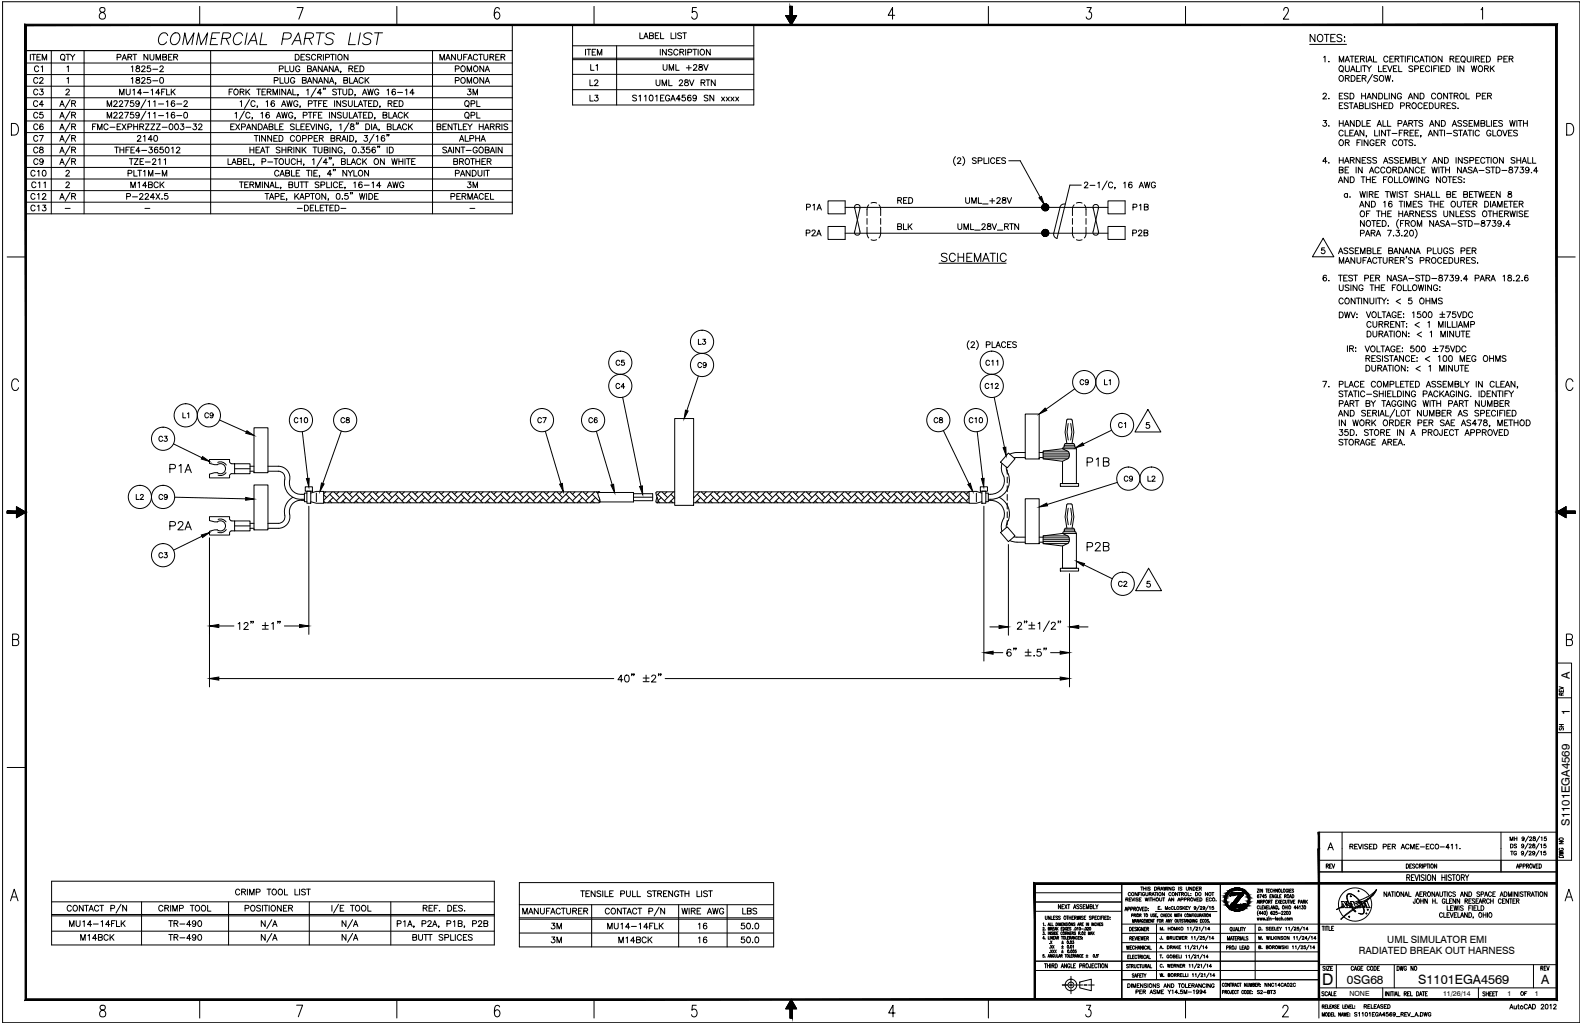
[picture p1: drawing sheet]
<svg xmlns="http://www.w3.org/2000/svg" width="864mm" height="559mm" viewBox="0 0 864 559" stroke-linecap="round" stroke-linejoin="round" font-family="sans-serif">
<defs><g id="words">
<text font-size="8.8" x="722" y="538">D</text>
<g font-size="7">
<text x="774" y="537">S1101EGA4569</text>
<text x="841" y="537">A</text>
</g>
<text font-size="6.6" x="735" y="537">0SG68</text>
<g font-size="6.3">
<text x="857" y="371" transform="rotate(-90 857 371)">A</text>
<text x="857" y="390" transform="rotate(-90 857 390)">1</text>
<text x="857" y="451" transform="rotate(-90 857 451)">S1101EGA4569</text>
</g>
<g font-size="5.5">
<text x="757" y="515">UML SIMULATOR EMI</text>
<text x="742" y="521">RADIATED BREAK OUT HARNESS</text>
</g>
<g font-size="3.9">
<text x="737" y="544">NONE</text>
<text x="788" y="544">11/26/14</text>
<text x="823" y="543">1</text>
<text x="838" y="543">1</text>
</g>
</g></defs>
<!-- layer: 0 -->
<g fill="none" stroke="#000" stroke-width=".55">
<path d="M14 28h266M529 186a3 3 0 0 0 0 5M530 187l1-1 1 1-2 3h2M533 186a3 3 0 0 1 0 5M538 188h2v-1l-2-1v4M542 186v4h1M544 190l1-4 1 4M544 189h2M549 187a1.2 1.2 0 0 0-1-1 1.2 1.2 0 0 0-1 2 1.3 1.3 0 0 0 0 1 1.3 1.3 0 0 0 2 0M550 188h1M552 186h-2v4h2M555 187l-1-1-1 1v1h2v1l-1 1-1-1"/>
<path d="M582 229l-1 7 1 6M583 231l-1 5 1 4M585 231v5l-1 4M585 229h-2h-1M585 229l1 7-1 6M627 231h-1v1a1.1 1.1 0 0 1 1 0 1.1 1.1 0 0 1 0 2 1.1 1.1 0 0 1-1-1M569 246l11-1 3 1 1 2-1 2-3 2-11-2v-4h14M569 250h14M569 248h15M569 247h15M569 249h15M581 244v-1h6v1"/>
<path d="M581 243v-1h5l1 1M588 245l-1-1h-7v1h8v19h-8v-12M583 277l-1 5 1 4M585 277v5l-1 4M585 276v-1h-2l-1 1-1 6 1 6M585 276l1 6-1 6M569 292l11-1 3 2 1 1-1 2-3 2-11-1v-5h14M569 297h14M569 295h15M569 294h15M569 296h15M581 290v-1h6v1"/>
<path d="M581 289v-1h5l1 1M588 291l-1-1h-7v1h8v19h-8v-12M628 317h-2v2a1.1 1.1 0 0 1 2 0 1.1 1.1 0 0 1 0 1 1.1 1.1 0 0 1-2 0M720 454h130M733 454v9M819 454v9M725 464l1-4 2 4M725 463h2M737 462h1l1-1h-2v2M738 462l1 1M739 462h2M741 461h-2v2h2"/>
<path d="M741 461l1 2 1-2M744 461v2M747 461h-2v1h1l1 1h-2M748 462h1M749 461h-1v2h1M750 461h1a1.4 1.4 0 0 1 1 1 1.4 1.4 0 0 1-1 1h-1zM755 462h2v-1h-2v2M758 462h1M759 461h-1v2h1M760 462h2v-1h-2v2M761 462l1 1M765 463l1-2 1 2"/>
<path d="M765 462h1M769 461a1 1 0 0 0-1 0 1 1 0 0 0-1 1 1 1 0 0 0 1 1 1 1 0 0 0 1 0M770 463v-2l1 2 1-2v2M773 462h1M775 461h-2v2h2M775 462h3M779 462h1M780 461h-1v2h1M783 461a.9 .9 0 0 0-1 0 .9 .9 0 0 0-1 1 .9 .9 0 0 0 1 1 .9 .9 0 0 0 1 0M786 462h2M791 462h-2l2-1v2M792 461h1v2"/>
<path d="M795 461v2M797 463h.1"/>
<circle cx="784" cy="462" r="1.2"/>
</g>
<!-- layer: FORMAT -->
<g fill="none" stroke="#000" stroke-width=".55">
<path d="M92 19a2.5 2.5 0 0 0-3-1 2.5 2.5 0 0 0-2 2l-1 2a2.3 2.3 0 0 0 2 2 2.3 2.3 0 0 0 3-1M94 19a2.3 2.3 0 0 1 4 0 4 4 0 0 1 0 4 4 4 0 0 1-4 1l-1-2zM120 18h-4l-1 6h4M132 19a2.5 2.5 0 0 0-2-1 2.5 2.5 0 0 0-2 2l-1 2a2.3 2.3 0 0 0 2 2 2.3 2.3 0 0 0 3-1M135 18l-1 6M143 18l-1 6h4M173 18h4M175 18l-1 6M182 19a2.6 2.6 0 0 0-4 0v1l3 2 1 1a2.6 2.6 0 0 1-2 1 2.6 2.6 0 0 1-3-1M191 18l-1 6h4M197 18l-1 6M203 19a2.6 2.6 0 0 0-4 0v1l3 2v1a2.6 2.6 0 0 1-2 1 2.6 2.6 0 0 1-2-1"/>
<path d="M204 18h5M207 18l-1 6M100 24l1-6 1 6 4-6-1 6M107 24l1-6 2 6 3-6-1 6M115 21h3M121 21h4l1-1v-1l-1-1h-3l-1 6M123 21l2 3M135 24l4-6 1 6M137 22h3M154 21h4l1-1v-1l-1-1h-3l-1 6M159 24l4-6 1 6M161 22h3"/>
<path d="M167 21h3l1-1v-1l-1-1h-3l-1 6M169 21l1 3"/>
</g>
<!-- layer: BORDER -->
<g fill="none" stroke="#000" stroke-width=".55">
<path d="M280 14v14M313 14v43h98v-43M313 33h98M313 32h98M313 25h98M337 25v32M313 49h98M313 41h98M28 481h242v35h-242zM28 500h242M28 499h242M28 492h242"/>
<path d="M77 492v24M125 492v24M169 492v24M213 492v24M284 482h138v35h-138zM284 494h138M323 494v23M370 494v23M397 494v23M28 508h242M284 509h138M284 502h138"/>
<path d="M284 501h138"/>
</g>
<!-- layer: TITLBLK -->
<g fill="none" stroke="#000" stroke-width=".55">
<path d="M17 30v3M17 30h2M18 30v3M20 31h1M21 37a1.3 1.3 0 0 0-2-1 1.3 1.3 0 0 0 0 2 1.2 1.2 0 0 0 1 1 1.2 1.2 0 0 0 1-1M22 30h-2v3h2M22 37l1-1v3M23 33v-3l1 3 1-3v3M28 28v89M34 32l1 1M36 30h2M37 37v-1v3"/>
<path d="M37 30v3M38 30l2 1v2M41 30l-1 1M46 28v89M64 31h2v-1h-2v3M67 33l1-3 1 3M67 32h2M70 31h2v-1h-2v3M71 31l1 2M72 37v-1v3M73 30h2M74 30v3"/>
<path d="M75 36v1l1 1a1.1 1.1 0 0 1-1 1 1.1 1.1 0 0 1-1 0l1-2h1v-1zM77 37l1-1 1 1-2 2h2M81 30v3l-2-3v3M82 30v2l1 1 1-1v-2M82 36h-1l-1 1a1.1 1.1 0 0 1 2 0 1.1 1.1 0 0 1 0 2 1.1 1.1 0 0 1-2 0M83 38h3M85 33v-3l1 3 2-3v3M87 37l1-1 1 1-2 2h2M89 31h2v-1h-2v3h2v-1l-1-1M92 31h1M94 30h-2v3h2M95 31h2v-1h-2v3"/>
<path d="M96 31l1 2M115 28v89M152 38l2-1v-1h-2v3M156 36v3h1M158 36v2l1 1h1v-3M161 30h1a1.7 1.7 0 0 1 1 1 1.7 1.7 0 0 1-1 2h-1zM164 37a1.2 1.2 0 0 0-2-1 1.2 1.2 0 0 0-1 1 1.3 1.3 0 0 0 1 2 1.3 1.3 0 0 0 2 0v-1h-1M164 31h2M166 30h-2v3h2M168 37h2l-2-1v3h2v-1l-1-1M169 30h-1h-1l2 2-1 1-1-1M171 39l1-3 1 3"/>
<path d="M171 38h2M172 30a1.2 1.2 0 0 0-1 0 1.2 1.2 0 0 0-1 1v1a1.2 1.2 0 0 0 1 1 1.2 1.2 0 0 0 1-1M173 31h2v-1h-2v3M174 31l1 2M176 36v3l-2-3v3M177 30v3M177 39l1-3 1 3M177 38h2M178 31h2v-1h-2v3M180 30h3M181 30v3M182 36v3l-2-3v3"/>
<path d="M183 39l1-3 1 3M183 38h2M183 30v3M186 39v1M190 30v3l-2-3v3M190 37h2v-1h-2v3M192 37l1 2M194 37h1M196 36h-2v3h2M197 36h1a1.7 1.7 0 0 1 1 2 1.7 1.7 0 0 1-1 1h-1zM236 28v89M240 33v-3l1 3 2-3v3"/>
<path d="M243 33l2-3 1 3M244 32h1M249 38l1-1 1-1h-2v3M249 30v3l-2-3v3M250 30v2l1 1 1-1v-2M253 31h1M255 39v-3l1 3 1-3v3M255 30h-2v3M255 33l2-3 1 3M256 32h1M261 30a1.2 1.2 0 0 0-2 0 1.2 1.2 0 0 0-1 1v1a1.2 1.2 0 0 0 1 1 1.2 1.2 0 0 0 2-1M261 30h2"/>
<path d="M262 30v3M264 36v3l-2-3v3M264 30v2l1 1 1-1v-2M265 39l1-3 1 3M265 38h2M267 31h2v-1h-2v3M268 31l2 2M271 31h1M273 30h-2v3h2M273 31h2l1-1h-3v3M275 31l1 2M280 28v89h-266v-83h266"/>
<path d="M14 41h266M14 47h266M14 60h266M14 53h266M21 56a1.2 1.2 0 0 0-2-1 1.2 1.2 0 0 0-1 1v1a1.2 1.2 0 0 0 1 1 1.2 1.2 0 0 0 2-1M21 43a1.2 1.2 0 0 0-2-1 1.2 1.2 0 0 0-1 1v1a1.2 1.2 0 0 0 1 1 1.2 1.2 0 0 0 2 0M21 49a1.2 1.2 0 0 0-2 0 1.2 1.2 0 0 0-1 1 1.3 1.3 0 0 0 1 1 1.3 1.3 0 0 0 1 0h1M22 43l1-1 1 1-2 2h2M22 49h2l-1 1a1.1 1.1 0 0 1 0 2 1.1 1.1 0 0 1-1-1M24 57h-3l2-2v3M33 58l1-3 1 3M33 57h2"/>
<path d="M36 49h1h1l-2 3h2M37 43v-1v3M38 54l-2 5M39 56h2l-2-1v3M40 56l1 2M59 58v-3l1 3 1-3v3M62 56l1-1 1 1-2 2h2M65 56l1-1 1 1-2 2h2M65 52v-3l2 3 1-3v3M68 55h2l-1 3M69 49v2l1 1 1-1v-2M72 43v-1v3"/>
<path d="M73 49v3M73 55h-2v1a1.1 1.1 0 0 1 2 0 1.1 1.1 0 0 1 0 2 1.1 1.1 0 0 1-2 0M75 42v1l1 1a1.1 1.1 0 0 1-1 1 1.1 1.1 0 0 1-1 0l1-1 1-1v-1zM76 56a1 1 0 0 1-1 1 1.1 1.1 0 0 1-1-2 1 1 0 0 1 2 0v3h-2M77 43l2-1v1l-2 2h2M77 51h-2l2-2v3M78 50h3M80 54l-3 5M81 56l1-1v3M82 42h-1l-1 2a1.1 1.1 0 0 1 2 0 1.1 1.1 0 0 1 0 1 1.1 1.1 0 0 1-2 0M82 49h1v3M83 44h3"/>
<path d="M84 56l1-1v3M87 57h2M87 51h-2l2-2v3M88 50h1M90 49h-2v3M91 56l1-1v3M91 49v3h2M93 49v3M94 50l2 2M95 55a1.4 1.4 0 0 0-2 1 1.4 1.4 0 0 0 2 2 1 1 0 0 0 0-2 1.1 1.1 0 0 0-2 1M96 49l-3 2M96 57h3"/>
<path d="M100 56l1-1 1 1-2 2h2M125 50h1M127 49h-2v3M131 56l1-1v3M131 50h2v-1h-2v3M132 50l1 2M134 49v3M135 50l1 2M136 54l-3 5M136 49l-2 2M139 56a1.2 1.2 0 0 0-1-1 1.2 1.2 0 0 0-1 1v1a1.2 1.2 0 0 0 1 1 1.2 1.2 0 0 0 1-1M140 49h2"/>
<path d="M141 58l-1 1M141 49v3M143 50h1M145 49h-2v3h2M145 56l1-1v3M146 50h2v-1h-2v3M147 50l1 2M149 52v-3l1 3 1-3v3M150 44h2v-2h-2v3M150 55a1.4 1.4 0 0 0-2 1 1.4 1.4 0 0 0 1 2 1 1 0 0 0 0-2 1 1 0 0 0-1 1M153 49v3M153 42v3h2"/>
<path d="M154 58l1-3 1 3M154 57h2M155 42v3h1h1l1-3M156 49v3l-2-3v3M157 55v3l1-3 1 3 1-3M157 52l1-3 1 3M157 51h2M160 49v3h2M161 43a1.2 1.2 0 0 0-1-1 1.2 1.2 0 0 0-1 1v1a1.1 1.1 0 0 0 1 1 1.1 1.1 0 0 0 1-1h-1M163 56a1.2 1.2 0 0 0-2-1 1.2 1.2 0 0 0-1 1v1a1.1 1.1 0 0 0 1 1 1.1 1.1 0 0 0 2-1h-1M163 52h-1M164 58v1"/>
<path d="M165 44h2v-1l-2-1v3h2v-1h-1M167 49h1v3M168 45l1-3 1 3M168 44h2M168 57l2-1v-1h-2v3M171 55h2M172 55v3M173 48l-3 5M173 42v3l-2-3v3M174 45l1-3 1 3M174 56h1M174 44h2"/>
<path d="M176 51h-3l2-2v3M176 55h-2v3M177 56h1M177 48l-1 1M178 48l-1 1M179 55h-2v3h2M179 42v3l-2-3v3M180 45l1-3 1 3M180 44h2M183 55v3M183 45v1M184 49h-1h-1l2 2-1 1-1-1"/>
<path d="M184 49h2M185 49v3M186 55v3l-2-3v3M187 49v2l1 1 1-1v-2M188 44h1l1-1-2-1v3h2v-1h-1M189 55h-1h-1l2 2-1 1h-1M190 55v2l1 1h1v-3M190 49h2a1.7 1.7 0 0 1 1 1 1.7 1.7 0 0 1-1 2h-2zM191 42v3h2M193 45l1-3 1 3M193 44h2M193 55v3h2"/>
<path d="M194 52h.1M196 58l1-3 1 3M196 57h2M198 52l1-3 1 3M198 43a1.2 1.2 0 0 0-1-1 1.2 1.2 0 0 0-1 1v1a1.2 1.2 0 0 0 1 1 1.2 1.2 0 0 0 1 0M198 55h2M198 51h2M199 42v3M199 55v3M200 44l1 1M201 49v3l1-3 1 3 1-3M201 56h1"/>
<path d="M201 42l-2 2M203 55h-2v3h2M204 55h1a1.7 1.7 0 0 1 1 2 1.7 1.7 0 0 1-1 1h-1zM207 49a1.3 1.3 0 0 0-2 0 1.3 1.3 0 0 0-1 2 1.1 1.1 0 0 0 2 1 1.1 1.1 0 0 0 1-1h-1M208 58l-1 1M211 49h1v3M212 56h2l-2-1v3M213 56l1 2M215 56h1M216 49a1.4 1.4 0 0 0-2 1 1.4 1.4 0 0 0 2 1 1 1 0 0 0-1-1 1 1 0 0 0-1 1M217 55h-2v3h2M217 50h3"/>
<path d="M218 55h1a1.7 1.7 0 0 1 1 2 1.7 1.7 0 0 1-1 1h-1zM221 49h1v3M226 51h-2l1-2v3M249 44h1l1-1-2-1v3M255 45v-3l1 3 1-3v3M255 58h1M255 49h2l-1 1a1.1 1.1 0 0 1 1 2 1.1 1.1 0 0 1-2-1M257 57l2-1v-1h-2v3M258 52v-3l1 3 2-3v3M260 55v3h2M264 42v3l-2-3v3M265 45l1-3 1 3"/>
<path d="M265 44h2M14 66h266M14 72h266M14 79h266M21 62a1.2 1.2 0 0 0-2-1 1.2 1.2 0 0 0-1 1v1a1.2 1.2 0 0 0 1 1 1.2 1.2 0 0 0 2 0M21 68a1.2 1.2 0 0 0-2 0 1.2 1.2 0 0 0-1 1v1a1.2 1.2 0 0 0 1 1 1.2 1.2 0 0 0 2-1M21 75a1.2 1.2 0 0 0-2-1 1.2 1.2 0 0 0-1 1v1a1.2 1.2 0 0 0 1 1 1.2 1.2 0 0 0 2-1M22 74h2l-2 3M23 61h-1v2a1.1 1.1 0 0 1 1 0 1.1 1.1 0 0 1 0 1 1.1 1.1 0 0 1-1 0M24 68h-1a1.4 1.4 0 0 0-1 1 1.4 1.4 0 0 0 1 2 1 1 0 0 0 0-2 1 1 0 0 0-1 1M33 64l1-3 1 3M33 71l1-3 1 3"/>
<path d="M33 77l1-3 1 3M33 63h2M33 70h2M33 76h2M38 61l-2 5M38 67l-2 5M38 80l-2 5M38 73l-2 5M39 63h2v-1l-2-1v3M39 69h2v-1h-2v3M39 75h2l-2-1v3M40 63l1 1"/>
<path d="M40 69l1 2M40 75l1 2M51 69h1M53 68h-2v3M53 71v-3l1 3 2-3v3M59 64v-3l1 3 1-3v3M59 68a1.2 1.2 0 0 0-1 0 1.2 1.2 0 0 0-1 1v1a1.2 1.2 0 0 0 1 1 1.2 1.2 0 0 0 1-1M60 69h3M62 62l1-1 1 1-2 2h2M64 69h1M65 62l1-1 1 1-2 2h2M66 68h-2v3h2"/>
<path d="M67 68l2 3M68 61h2l-1 3M69 68l-2 3M70 69h2v-1h-2v3M73 61h-2v2a1.1 1.1 0 0 1 2 0 1.1 1.1 0 0 1 0 1 1.1 1.1 0 0 1-2 0M73 69h2M73 68v3M75 75l1-1 1 1-2 2h2M75 68v3M76 62a1 1 0 0 1-1 1 1 1 0 0 1-1-1 1 1 0 0 1 2 0v2h-2M76 69h2v-1h-2v3M77 69l1 2"/>
<path d="M78 75l1-1v3M79 68h2l-2 3h2M80 61l-3 5M81 62l1-1v3M82 68h2l-2 3h2M83 76h-2l1-2v3M84 62l1-1v3M85 68h2l-2 3h2M87 63h2M89 69h2M91 62l1-1v3M95 62v-1a1.4 1.4 0 0 0-2 2 1.4 1.4 0 0 0 2 1 1 1 0 0 0 0-1 1 1 0 0 0-2 0"/>
<path d="M96 63h3M99 68h1l-1 1a1.1 1.1 0 0 1 1 1 1.1 1.1 0 0 1 0 1 1.1 1.1 0 0 1-2-1M101 61a1.5 1.5 0 0 1 1 2 1.5 1.5 0 0 1-1 1l-1-1zM101 69h3M106 68h1l-1 1a1.1 1.1 0 0 1 1 2 1.1 1.1 0 0 1-2-1M108 68h1h1l-2 3h2M126 69h1M128 68h-2v3h2M128 62l1-1v3M129 68l2 3M131 68l-2 3M132 69h2v-1h-2v3"/>
<path d="M133 61l-2 5M135 71l1-3 1 3M135 70h1M136 62a1.2 1.2 0 0 0-1-1 1.2 1.2 0 0 0-1 1v1a1.2 1.2 0 0 0 1 1 1.2 1.2 0 0 0 1 0M138 64v1M139 74h2M140 68v3l-2-3v3M140 74v3M141 68h1a1.7 1.7 0 0 1 1 1 1.7 1.7 0 0 1-1 2h-1zM142 74v3M142 62l1-1v3M144 71l1-3 1 3"/>
<path d="M144 70h2M145 74v3l-2-3v3M147 69h2v-1h-2v3h2v-1l-1-1M147 62v-1a1.4 1.4 0 0 0-2 2 1.4 1.4 0 0 0 2 1 1 1 0 0 0-1-1 1 1 0 0 0-1 0M148 74v3l-2-3v3M149 75h2M150 68v3h2M151 64l1-3 1 3M151 63h2M151 74h-2v3h2M152 74h1a1.7 1.7 0 0 1 1 2 1.7 1.7 0 0 1-1 1h-1zM153 69h1"/>
<path d="M154 61l1 3v-3l1 3 1-3M155 68h-2v3h2M160 62a1.2 1.2 0 0 0-2-1 1.2 1.2 0 0 0 0 1v1a1.1 1.1 0 0 0 1 1 1.1 1.1 0 0 0 1-1h-1M161 68h-2v1l1 1h1l-1 1-1-1M161 75a1.2 1.2 0 0 0-2-1 1.2 1.2 0 0 0 0 1v1a1.2 1.2 0 0 0 0 1 1.2 1.2 0 0 0 2-1M161 64v1M162 68v3h2M164 69h1M165 76l2-1v-1h-2v3M166 63h1v-1l-1-1v3M166 68h-2v3h2M167 69h1"/>
<path d="M168 61h2M168 76l2-1v-1h-2v3M169 68h-2v3h2M169 61v3M170 68l1 3 1-3M171 63h1M172 75h1M173 68v3M173 61h-2v3M173 74h-1v3h1M174 63h1M174 75h2v-1h-2v3"/>
<path d="M175 75l1 2M176 61h-2v3h2M176 68v3l-2-3v3M179 68a1.2 1.2 0 0 0-1 0 1.2 1.2 0 0 0-1 1v1a1.1 1.1 0 0 0 1 1 1.1 1.1 0 0 0 1-1M180 61v3M181 71h-1M181 75h2l-2-1v3h2v-1l-1-1M183 61v3l-2-3v3M184 75h2v-1h-2v3M185 75l1 2M185 68h1v3M186 62v-1l-2 1h1l1 1v1h-2"/>
<path d="M187 77l1-3 1 3M187 76h2M187 61v3h1h1v-3M190 74v3M190 67l-2 5M191 61v3h2M191 74h1a1.7 1.7 0 0 1 1 2 1.7 1.7 0 0 1-1 1h-1zM192 68h-1a1.8 1.8 0 0 1 2 3l-2-1a1.7 1.7 0 0 1 2-2zM193 64l1-3 1 3M193 63h2M194 77v1M195 67l-1 1"/>
<path d="M196 61h2M196 67l-1 1M197 61v3M198 63h2M199 74h2l-1 1a1 1 0 0 1 0 2 1 1 0 0 1-1 0M200 68h1a1.7 1.7 0 0 1 1 1 1.7 1.7 0 0 1-1 2h-1zM200 61h-2v3h2M201 61h1a1.7 1.7 0 0 1 1 2 1.7 1.7 0 0 1-1 1h-1zM203 68v3M204 71l1-3 1 3M204 70h2M204 73l-3 5"/>
<path d="M205 64l-1 1M205 75l1-1v3M206 80v1M207 71h.1M207 80v1M209 63h2v-1l-2-1v3h2v-1h-1M210 74a1.4 1.4 0 0 0-2 1 1.4 1.4 0 0 0 2 2 1.1 1.1 0 0 0-1-2 1 1 0 0 0-1 1M211 69h2v-1h-2v3l2-1v-1M211 74h.1M212 61v3h2M212 74h.1M214 64l2-3 1 3"/>
<path d="M215 68v3h1M215 63h1M217 71l1-3 1 3M217 70h2M220 62a1.2 1.2 0 0 0-2-1 1.2 1.2 0 0 0-1 1v1a1.2 1.2 0 0 0 1 1 1.2 1.2 0 0 0 2 0M221 61v3M221 63l2 1M222 68a1.2 1.2 0 0 0-1 0 1.2 1.2 0 0 0-1 1v1a1.2 1.2 0 0 0 1 1 1.2 1.2 0 0 0 1-1M223 61l-2 2M223 68v3M224 69l1 2M225 68l-2 2"/>
<path d="M239 69h1l1-1h-2v3l2-1v-1h-1M242 69h1M244 68h-2v3h2M247 68v3l-2-3v3M247 68h3M249 68v3M250 68v3h2M251 77l1-3 1 3M251 76h2M253 69h1M254 74v3h2M255 68h-2v3h2"/>
<path d="M255 64l1 1M255 68l2 1v2M257 76l1-1 1-1h-2v3M257 63h2v-1l-2-1v3M258 68l-1 1M260 75h2M260 74v3M260 61v3h2M262 69h2M262 68v3M262 74v3M263 77l1-3 1 3"/>
<path d="M263 76h2M264 68v3M265 71l1-3 1 3M265 70h1M268 69h2v-1h-2v3M269 69l1 2M271 69h2v-1h-2v3M272 69l1 2M274 68v3M277 68h-2v1l2 1-1 1-1-1M14 91h266M14 85h266"/>
<path d="M14 98h266M19 94a1.2 1.2 0 0 0-1-1 1.2 1.2 0 0 0-1 1 1.3 1.3 0 0 0 0 2 1.3 1.3 0 0 0 2 0v-1M20 94l1-1v3M21 81a1.2 1.2 0 0 0-2-1 1.2 1.2 0 0 0-1 1v1a1.2 1.2 0 0 0 1 1 1.2 1.2 0 0 0 2 0M21 87a1.2 1.2 0 0 0-2 0 1.2 1.2 0 0 0-1 1v1a1.2 1.2 0 0 0 1 1 1.2 1.2 0 0 0 2-1M21 100l1-1v3M22 80v1a1.6 1.6 0 0 1 1 2h-1a1.3 1.3 0 0 1 0-1 1.3 1.3 0 0 1 1-1v-1zM24 88a1 1 0 0 1-2 0 1 1 0 0 1 0-1 1 1 0 0 1 1 0v3l-1-1M24 100l1-1v3M33 90l1-3 1 3M33 83l1-3 1 3M33 89h2"/>
<path d="M33 82h2M36 94l1-1 1 1-2 2h2M38 86l-2 5M39 88h2v-1h-2v3M39 82h2v-1l-2-1v3M40 88l1 2M40 82l1 1M63 80h2M64 80v3M65 80v3M65 82h3M68 80v3"/>
<path d="M69 82h1M70 95l2-1v-1h-2v3M71 87h2M71 80h-2v3M71 82h2M72 87v3M73 93v3h2M73 87h2l-2 3h2M73 80h-2v3h2M75 93h2M75 100l1-1v3M76 93v3"/>
<path d="M76 82h-2l2-2v3M76 88h2M77 82h3M78 94l1-1v3M78 87h-2v3h2M79 88h3M81 96v-3l1 3 1-3v3M81 80h2l-1 1a1.1 1.1 0 0 1 1 1 1.1 1.1 0 0 1-1 2 1.1 1.1 0 0 1-1-1M83 87h1l1 1-2 2h2M85 95h2M86 81v-1a1.4 1.4 0 0 0-2 2 1.4 1.4 0 0 0 2 1 1 1 0 0 0 0-1 1 1 0 0 0-2 0M87 87v3"/>
<path d="M87 99v3M89 96v-3l1 3 1-3v3M89 80h-2v2a1.1 1.1 0 0 1 2 0 1.1 1.1 0 0 1 0 1 1.1 1.1 0 0 1-2 0M90 99l-3 2M90 87v3M94 81v-1v3M96 81l1-1 1 1-2 2h2M124 87v3h2M127 90l1-3 1 3M127 89h2M130 88h2v-1h-2v3l2-1v-1h-1M131 99h2"/>
<path d="M132 99v3M133 88h1M135 87h-2v3h2M136 99h-2v3h2M136 87v3h2M136 82h3M136 80v3M139 80v3M139 90h-1M140 82h1M142 80h-2v3h2M142 83l1-3 2 3"/>
<path d="M143 82h1M143 88h2v-1h-2v3M143 99v3M145 80h2M146 80v3M146 88h3M147 99v3l-3-3v3M150 87h2M150 99v3h2M151 87v3M152 94a1.3 1.3 0 0 0-2-1 1.3 1.3 0 0 0 0 2 1.2 1.2 0 0 0 1 1 1.2 1.2 0 0 0 1-1M153 96l1-3 1 3"/>
<path d="M153 81l-1-1-1 1 2 2h-1h-1M153 95h2M154 82h2M154 80v3M156 87v2l1 1 1-1v-2M156 94h2l-2-1v3h2v-1l-1-1M156 80v3M157 82h2v-1l-2-1v3M158 82l1 1M159 93v3h2M160 80v3M161 99v3h1h1v-3"/>
<path d="M161 87a1.2 1.2 0 0 0-1 0 1.2 1.2 0 0 0-1 1v1a1.2 1.2 0 0 0 1 1 1.2 1.2 0 0 0 1-1M162 94h1M162 88h2M162 87v3M164 93h-2v3h2M164 80v3l-2-3v3M164 99h2M164 87v3M165 99v3M165 80v3M166 82l1 1M166 90h.1"/>
<path d="M166 99h2M167 80l-2 2M167 99v3M167 93h2M168 93v3M170 93v3M171 87v3M171 80h2M171 94h2M172 80v3M173 93h-2v3h2M174 80v3h1h1v-3"/>
<path d="M174 100l-1-1-1 1 2 2h-1h-1M175 96l-1 1M176 86l-3 5M177 82h2v-1l-2-1v3h2v-1h-1M178 99v3h2M179 89h-3l2-2v3M180 86v1M180 80v3M181 86v1M181 99v3M181 95h-2l1-2v3M182 90h.1"/>
<path d="M182 92v1M183 92v1M183 80v3l-2-3v3M186 88h2l1-1h-3v3h2l1-1-1-1M187 81a1.2 1.2 0 0 0-2-1 1.2 1.2 0 0 0 0 1v1a1.1 1.1 0 0 0 1 1 1.1 1.1 0 0 0 1-1h-1M187 99h-2v3h2M188 83v1M189 93v3l-2-3v3M190 87v3h1M190 93l1 1v2M192 90l1-3 1 3M192 89h2"/>
<path d="M192 93l-1 1M193 100l1-1v3M193 93v3h2M196 83h.1M197 87a1.2 1.2 0 0 0-1 0 1.2 1.2 0 0 0-1 1v1a1.2 1.2 0 0 0 1 1 1.2 1.2 0 0 0 1-1M197 80h2l-1 1a1.1 1.1 0 0 1 1 2 1.1 1.1 0 0 1-2 0M198 100l-1-1a1.4 1.4 0 0 0-1 2 1.4 1.4 0 0 0 2 1 1 1 0 0 0-1-1 1 1 0 0 0-1 0M198 87v3M199 88l1 2M200 87l-2 2M201 93v3l-2-3v3M202 80h-2v2a1.1 1.1 0 0 1 2 0 1.1 1.1 0 0 1 0 1 1.1 1.1 0 0 1-2 0"/>
<path d="M203 100l1-1v3M205 81v-1a1.4 1.4 0 0 0-2 2 1.4 1.4 0 0 0 2 1 1 1 0 0 0-1-1 1 1 0 0 0-1 0M210 87v3l-2-3v3M211 80v3M213 80h1a1.7 1.7 0 0 1 1 2 1.7 1.7 0 0 1-1 1h-1zM214 87l1 3v-3l1 3 1-3M214 99l1 3 1-3 1 3v-3M218 88h2M218 87v3M220 87v3M221 87v3M222 87h2"/>
<path d="M223 87v3M225 88h1M227 87h-2v3h2M244 81l-1-1-1 1 2 1v1h-1h-1M244 83l2-3 1 3M245 82h1M248 80v3M248 88h2v-1h-2v3h2v-1l-1-1M249 95l1-1 1-1h-2v3M251 88h2v-1h-2v3M251 80v3l-2-3v3M251 96l2-3 1 3"/>
<path d="M252 80h2M252 95h1M252 88l1 2M253 80v3M254 82h3M255 99h2l-1 1a1.1 1.1 0 0 1 1 1 1.1 1.1 0 0 1-1 2 1.1 1.1 0 0 1-1-1M257 93v3l-3-3v3M257 87h2M258 93h1a1.7 1.7 0 0 1 1 2 1.7 1.7 0 0 1-1 1h-1zM258 87v3M260 88h2M260 87v3"/>
<path d="M261 81a1.2 1.2 0 0 0-2-1 1.2 1.2 0 0 0-1 1v1a1.1 1.1 0 0 0 1 1 1.1 1.1 0 0 0 2-1h-1M261 93v2l1 1h1v-3M262 87v3M263 88h1M264 93v3M265 82h2v-1l-2-1v3h2v-1h-1M265 87h-2v3h2M265 93h2M266 88h2v-1h-2v3M266 93v3M267 88l1 2M268 83l1-3 1 3"/>
<path d="M268 82h2M271 80v3M274 80v3l-2-3v3M14 104h266M14 110h266M19 106a1.2 1.2 0 0 0-1 0 1.2 1.2 0 0 0-1 1 1.3 1.3 0 0 0 0 1 1.3 1.3 0 0 0 2 0M19 113a1.2 1.2 0 0 0-1-1 1.2 1.2 0 0 0-1 1v1a1.2 1.2 0 0 0 1 1 1.2 1.2 0 0 0 1-1M20 100a1.2 1.2 0 0 0-2-1 1.2 1.2 0 0 0-1 1v1a1.2 1.2 0 0 0 1 1 1.2 1.2 0 0 0 2 0M20 106h1v3M20 113l1-1v3M23 106h1h1l-2 3h2M23 112h2l-1 1a1.1 1.1 0 0 1 1 2 1.1 1.1 0 0 1-2-1"/>
<path d="M33 109l1-3 1 3M33 108h2M36 114h2M36 100l1-1 1 1-2 2h2M38 105l-2 5M39 107h2v-1h-2v3M40 107l1 2M69 107h2v-1h-2v3M71 102v-3l2 3 1-3v3M72 107h3M76 106h1h1l-2 3h2M79 114h3"/>
<path d="M79 106h1h1l-2 3h2M80 101h-2l1-2v3M81 101h2v-1l-2-1v3h2v-1h-1M84 108h-2l2-2v3M85 106l2 3M86 100a1.2 1.2 0 0 0-1-1 1.2 1.2 0 0 0-1 1v1a1.2 1.2 0 0 0 1 1 1.2 1.2 0 0 0 1 0M87 106l-2 3M88 101l2 1M88 108h.1M91 106h-1v1a1.1 1.1 0 0 1 1 0 1.1 1.1 0 0 1 0 2 1.1 1.1 0 0 1-1-1M134 101h1M136 101h2l1-1-3-1v3"/>
<path d="M138 101l1 1M140 102v-3l1 3 1-3v3M145 106h2M146 106v3M147 109l1-3 1 3M147 102l2-3 1 3M148 108h1M148 101h1M150 107h2v-1h-2v3M153 102v1M153 107h2M155 106h-2v3h2"/>
<path d="M157 109h-1M158 101h2v-1l-2-1v3h2v-1h-1M161 106v3M162 107l1 2M162 114h3M163 106l-2 2M164 109l1-3 1 3M164 108h2M166 112h1a1.7 1.7 0 0 1 1 2 1.7 1.7 0 0 1-1 1h-1zM167 107h2v-1h-2v3M169 113h2M170 106h2"/>
<path d="M171 106v3M171 112h-2v3h2M172 112v3h2M175 113h1M175 101h2v-2h-2v3M177 112h-2v3h2M177 112h2M178 106v3l-2-3v3M178 112v3M179 109h.1M180 113h1M182 112h-2v3h2"/>
<path d="M183 112h1a1.7 1.7 0 0 1 1 2 1.7 1.7 0 0 1-1 1h-1zM184 106a1.4 1.4 0 0 1 2 1 1.4 1.4 0 0 1-2 2v-2zM184 100a1.2 1.2 0 0 0-1-1 1.2 1.2 0 0 0-1 1v1a1.2 1.2 0 0 0 1 1 1.2 1.2 0 0 0 1 0M185 101h1M186 114h3M187 108h.1M188 102v1M190 106h-2v1a1.1 1.1 0 0 1 2 0 1.1 1.1 0 0 1 0 2 1.1 1.1 0 0 1-2-1M192 105l-1 1M192 105v1M196 106l1 3 1-3v3l1-3M199 101h3"/>
<path d="M200 106v3M201 106h1a1.7 1.7 0 0 1 2 1 1.7 1.7 0 0 1-2 2h-1zM204 107h2M206 106h-2v3h2M208 101h-2l1-2v3M212 102l1-3 1 3M212 101h1M220 100a1.2 1.2 0 0 0-1-1 1.2 1.2 0 0 0-1 1v1a1.1 1.1 0 0 0 1 1 1.1 1.1 0 0 0 1-1M246 107h2v-1h-2v3M249 107h2M251 106h-2v3h2M252 107h2v-1h-2v3"/>
<path d="M253 107l1 2M255 109v-3l2 3 1-3v3M257 114h2M258 102v-3l1 3 2-3v3M259 109l1-3 1 3M259 108h2M264 106a1.2 1.2 0 0 0-1 0 1.2 1.2 0 0 0-1 1 1.3 1.3 0 0 0 0 1 1.3 1.3 0 0 0 2 0M265 107h1M267 106h-2v3h2M268 106v3h2"/>
<circle cx="34" cy="31" r="1.5"/>
<circle cx="186" cy="31" r="1.4"/>
<circle cx="253" cy="37" r="1.5"/>
<circle cx="260" cy="37" r="1.5"/>
<circle cx="88" cy="44" r="1.4"/>
<circle cx="129" cy="50" r="1.5"/>
<circle cx="253" cy="44" r="1.5"/>
<circle cx="255" cy="56" r="1.5"/>
<circle cx="260" cy="44" r="1.5"/>
<circle cx="85" cy="75" r="1.4"/>
<circle cx="93" cy="69" r="1.4"/>
<circle cx="96" cy="69" r="1.4"/>
<circle cx="163" cy="75" r="1.5"/>
<circle cx="255" cy="63" r="1.5"/>
<circle cx="24" cy="94" r="1.4"/>
<circle cx="91" cy="82" r="1.4"/>
<circle cx="154" cy="88" r="1.5"/>
<circle cx="193" cy="82" r="1.4"/>
<circle cx="197" cy="94" r="1.5"/>
<circle cx="205" cy="88" r="1.5"/>
<circle cx="255" cy="88" r="1.4"/>
<circle cx="263" cy="82" r="1.5"/>
<circle cx="173" cy="107" r="1.5"/>
</g>
<!-- layer: AM_0 -->
<g fill="none" stroke="#000" stroke-width=".55">
<path d="M1 1h861v557h-861zM55 4v2a2.3 2.3 0 0 1 2 2 2.3 2.3 0 0 1-1 2 2 2 0 0 1-2-2 2 2 0 0 1 3-1v-1v-2zM109 3v11M162 4h3l-2 6M217 3v11M273 5l-2-1a4 4 0 0 0 0 6 1.9 1.9 0 0 0 2-2 1.9 1.9 0 0 0-2-1l-1 1M324 3v11M380 4h-2v3a1.8 1.8 0 0 1 3 1 1.8 1.8 0 0 1-3 2v-1M431 3h2v6h2l-3 5-3-5h2zM488 8h-3l2-4v6M540 3v11M593 4h3l-2 3a1.8 1.8 0 0 1 2 2 1.8 1.8 0 0 1-3 1v-1"/>
<path d="M647 3v11M701 6v-1a1.4 1.4 0 0 1 2-1 1.5 1.5 0 0 1 0 3l-2 3h3M720 14h130v455M755 3v11M808 5l1-1v6M6 67a3 3 0 0 1 4 4 3 3 0 0 1-4 3zM855 67a3 3 0 0 1 4 4 3 3 0 0 1-4 3zM517 139l-1-1-2 1v1l3 1v1l-1 1-2-1M522 139a1.7 1.7 0 0 0-2-1 1.7 1.7 0 0 0-2 2v1a1.7 1.7 0 0 0 2 2 1.7 1.7 0 0 0 2-1M523 138v5M526 138v5M531 138h-3v5h3"/>
<path d="M540 138h3M542 138v5M545 138v5M549 139a1.7 1.7 0 0 0-2-1 1.7 1.7 0 0 0-1 2 1.9 1.9 0 0 0 1 2 1.9 1.9 0 0 0 2 0M722 130l6 10h-12zM4 140h10M513 144h36M523 140h3M528 140h2M532 143v-5l2 5 1-5v5M536 143l2-5 2 5M537 141h2"/>
<path d="M850 140h10M10 208a1.9 1.9 0 0 0-2-1 1.9 1.9 0 0 0-2 2v2a1.9 1.9 0 0 0 2 2 1.9 1.9 0 0 0 2-1M859 208a2 2 0 0 0-3-1 2 2 0 0 0-1 2v2a2 2 0 0 0 1 2 2 2 0 0 0 3-1M627 223l7 13h-14zM4 279h5v-2l5 2-5 3v-2h-5zM4 279h10M169 276v70M346 269v5M537 276v85M850 279l5-2v2h5v1h-5v2zM850 279h10M114 294v81"/>
<path d="M550 297v50M584 313v62M627 310l7 12h-14zM137 339v1M138 339v1M145 340v3M152 339v1M153 339v1M559 339v1M561 339l-1 1M563 340v3M573 339l-3 6"/>
<path d="M578 339v1M579 339v1M7 349h3v-1v-2h-3v6h2h1v-2l-1-1M119 342h9M130 340h1v4M133 341l1-1h1l-2 4h3M143 341h3M143 343h3M148 340h1v4M155 342h9M540 342h5M542 356h5"/>
<path d="M552 355v-1a1.7 1.7 0 0 0-2 2 1.7 1.7 0 0 0 1 2 1.2 1.2 0 0 0 0-2 1.2 1.2 0 0 0-1 1M554 354l-1 1M555 354l-1 1M555 340h1h2l-3 3h3M560 356h3M560 358h3M561 354v4M562 341h3M562 343h3M565 358h.1M567 340h1v3M568 354h-2v2a1.3 1.3 0 0 1 2 0 1.3 1.3 0 0 1 0 2 1.3 1.3 0 0 1-2-1"/>
<path d="M570 354v1M571 354v1M574 356h5M574 340h1h1l-2 3h2M589 342h5M855 349h3v-1v-2h-3v6h3v-2l-1-1M119 370h216M340 371h-3l2-3v4M341 369a1.7 1.7 0 0 1 2 1 1.7 1.7 0 0 1-2 2v-1zM345 368v1M346 368v1M351 370h3"/>
<path d="M351 372h3M353 368v4M356 369l1-1 1 1-2 3h2M360 368l-1 1M361 368l-1 1M363 370h216M850 362h8v107h-138M851 376v2h2v-2M851 375h2l-2 1M852 379v-1h-1v1h2M852 377v1M853 378l-1 1"/>
<path d="M850 400h8M850 381h8M851 397h2M851 395h2M852 397v1l1-1v1M852 395v2M4 419h10M851 459h2l-2 1h2M720 476h130M724 473l1-1-1-1v3M725 473v1M726 473h.1"/>
<path d="M727 471h-1v3h1M727 471l1 3 1-3M733 463v13M768 471a1.1 1.1 0 0 1 1 2 1.1 1.1 0 0 1-1 1zM768 479h1v-2h-1v3M769 479l1 1M770 473h.1M770 479h1M771 471h-1v3h1M772 477h-2v3h2M772 472h-1l1 1a.6 .6 0 0 1 0 1 .7 .7 0 0 1-1-1M772 477l1 3 1-3"/>
<path d="M774 472a.7 .7 0 0 0-1-1 .7 .7 0 0 0 0 1v1a.7 .7 0 0 0 0 1 .7 .7 0 0 0 1-1M775 473l1-1-1-1v3M775 477v3M775 473l1 1M777 471v3M777 473h1v-1l-1-1v3M777 478v-1l-1 1 1 2h-1M778 477v3M779 471h1M779 471v3M780 477a1.5 1.5 0 0 1 1 2 1.5 1.5 0 0 1-1 1l-1-1zM780 471v3"/>
<path d="M784 477v3l-2-3v3M784 471v3l-1-3v3M787 479h2M787 477v3M789 477v3M790 477v3M792 478v-1l-1 1 1 2h-1M793 477h1M794 477v3M795 477h1a1.5 1.5 0 0 1 1 2 1.5 1.5 0 0 1-2 1v-1zM798 479h1v-2h-1v3M799 479v1"/>
<path d="M800 477l1 2v1M802 477l-1 2M819 463v13M828 474v-3l1 3M828 473h1M830 473l1-1-1-1v3M831 473l2-1-2-1v3M833 473l1-1-1-1v3M834 473v1M837 471v3l1-3M839 473h.1M840 471h-1v3h1"/>
<path d="M840 471a1.1 1.1 0 0 1 1 2 1.1 1.1 0 0 1-1 1zM851 465h2h-2l2 1h-2M851 467a1.2 1.2 0 0 1 2 0 1.2 1.2 0 0 1 0 1h-2zM852 463a.7 .7 0 0 0-1 1 .7 .7 0 0 0 1 0h1a.7 .7 0 0 0 0-1M6 492l2-7 2 7M6 489h3M565 482h47v63h-47v-20h47M565 492h47M565 487h47M565 497h47M571 500v2h1v-2M573 500v2l-1-2v2"/>
<path d="M574 500v2h1M576 500h-1v2h1M579 494v2l-1-2v2M580 495h.1M581 494h-1v2h1M581 494l1 2M582 500h1M582 494l-1 2M583 500v2M583 494h1M583 494v2M584 500v2"/>
<path d="M585 500v2M586 496l1-2v2M586 500h-1v2h1M586 495h1M588 500v2l1-2v2v-2M589 494h-1l1 1v1h-1M590 500v2M591 494h-2l2 1-1 1h-1M591 495h1M592 494h-1v2h1M593 500h-1v2h1M593 496v-2l1 2v-2v2"/>
<path d="M595 495h1v-1h-1v2h1v-1M597 494v2h1M598 494l1 2M599 500h-1v2h1M599 494v1M601 500v2M602 500h-1v2M602 500v2M604 500h-1v2h1M604 500a1 1 0 0 1 1 1 1 1 0 0 1-1 1zM614 497l1-2v2M614 496h1"/>
<path d="M615 491h1v-1h-1v2M615 491l1 1M616 496h1v-1h-1v2M616 491h1M617 487a.7 .7 0 0 0-1 0 .7 .7 0 0 0 0 1 .7 .7 0 0 0 1 0M617 496h1v-1h-1v2M617 490h-1v2h1M618 490v2l1-2M618 500l1-1h-1v1M619 496h1v-1h-1v2M619 499h1h-1v1M619 496l1 1"/>
<path d="M619 499l1 1M620 490v2M620 499v1M621 487v2l-1-2v2M621 490h-1l1 1-1 1M621 488h1M622 491h1M622 495l1 2v-2M622 499h1h-1v1M623 499v1M623 487h-2v2M623 484h1"/>
<path d="M623 490h-1v2h1M623 487v2M623 484v2M624 496h.1M624 484v2M624 485h1M624 499h1M625 495h-1v2h1M625 487a.7 .7 0 0 0-1 0 .7 .7 0 0 0 0 1 .7 .7 0 0 0 1 0h-1M625 499v1M625 495a1 1 0 0 1 1 1 1 1 0 0 1-1 1zM625 490l1 2v-2v2l1-2"/>
<path d="M625 487l1 2h1v-2M625 484v2M626 484v2M627 496h.1M627 497h.1M627 488h1v-1h-1v2M627 490v2M628 490h1M628 488v1M628 484h-1l1 1-1 1M628 499l1 1v-1M628 490v2"/>
<path d="M629 489v-2l1 2M629 488h1M629 491h1M629 490v2M630 484h1v2h-1zM630 499h-1l1 1h-1M630 487h2M630 490v2M631 499h.1M631 497h33M631 487v2M632 499h-1v1h1"/>
<path d="M632 487v2M632 485h1v-1h-1v2M633 485v1M633 490l1 2v-2M634 486v-2l1 2M634 485h1M635 499h-1v1h1M635 490h1M635 499h1M635 499v1M635 484l1 2v-2v2l1-2M635 490v2"/>
<path d="M636 487v2l-2-2v2M636 499v1M636 499h1M637 499h-1v1h1M637 484v2M638 492v-2l1 2M638 491h1M638 499h-1l1 1M639 499v1M639 499l1 1M639 484v2l-1-2v2M639 487a.7 .7 0 0 0-1 0 .7 .7 0 0 0 0 1 .7 .7 0 0 0 1 0"/>
<path d="M640 499l-1 1M641 490v2l-1-2v2M641 484a.7 .7 0 0 0-1 0 .7 .7 0 0 0 0 1 .7 .7 0 0 0 1 0M641 499v1l1-1v1v-1M643 499v1M643 487v2l-1-2v2M643 492l1-2v2M643 499h1M643 491h1M643 487h1M643 484v2M644 487v2"/>
<path d="M644 499h1M644 499v1M645 491h1v-1h-1v2M645 488h1v-1h-1v2M645 499v1M645 484h-1l1 1v1h-1M646 488v1M646 491h1l1-1h-2v2M648 484v2h1v-2M648 499h-1v1h1M648 491h1v-1h-1v2M649 487v2h1"/>
<path d="M649 491v1M650 488h.1M650 489h.1M650 499v1l-1-1v1M651 484v2l-2-2v2M651 499h.1M651 484h1v2h-1zM651 499v1M652 490v2l1-2M652 499v1M653 487h1l-1 2zM653 499h-1l1 1"/>
<path d="M653 485h1M653 491h1M654 499v1v-1M654 484h-1v2h1M654 490h-1v2h1M655 485h1v-1h-1v2M655 499h1h-1v1M655 490h1v2h-1zM655 499l1 1M655 485l1 1M656 500h1M657 499h1"/>
<path d="M657 499v1M658 499v1M659 491h.1M659 487v2l-1-2v2M660 490h-1v2h1M661 499v1l-1-1v1M661 490a.7 .7 0 0 0-1 0 .7 .7 0 0 0 0 1 .7 .7 0 0 0 1 0M661 487h2M662 487v2M664 492h.1M669 491v-1l1 3-1 1zM669 489l1-1-1 3z"/>
<path d="M669 494l1-1 1 2h-1zM670 487h1l-2 2zM670 487l2-2h3l4 1 2 2 1 2v3l-1 2-2 1-3 1h-3l-2-1-2-2v-3v-2zM670 487l1-1h4l-5 1zM670 488l4-2h5l2 3v4l-1 2-2 1h-2h-3l-3-2-1-2v-2zM671 495l2 1h-1l-2-1zM671 486a7 7 0 0 1 8 0 7 7 0 0 1 3 7l-1 1a5 5 0 0 0-1-6 5 5 0 0 0-5-2zM671 495h.1M671 495h8zM671 495h8M672 489h.1M672 488h.1"/>
<path d="M672 488v1M672 488h2l-2 1zM672 488h3zM672 496h1h6l-4 1zM672 494h.1M672 494h8l-1 1h-8zM672 494h2zM672 494l-1 1M672 487h7zM672 487h7l-1 2h-2v-1h-4zM672 487v1M672 487v2"/>
<path d="M672 487h.1M672 487h7M673 493l-1 1M673 493h.1M673 488h.1M673 488l-1 1M674 488h-1M674 488h.1M674 488h-2h2M674 494h.1M674 494h2zM674 494h2"/>
<path d="M675 493h.1M675 493l-1 1M675 488h-1M675 488h1M675 488h.1M675 488h1zM676 494h.1M676 496a6 6 0 0 0 5-2l1-1-3 3zM676 489h.1M676 489h2l-4 5h-2zM676 489l-3 4M676 488h.1"/>
<path d="M676 488l-5 7M676 488v1M677 494h.1M677 494h-3M677 494h-1M678 489l-3 4M678 489h.1M678 488h.1M678 488v1M679 488h-1M679 488h.1M679 494h.1"/>
<path d="M679 494l1-1zM679 494h-2M679 495h.1M679 495h-8h8M679 487h.1M679 487v1M679 487l-5 7M679 494v1M680 493h.1M680 493l-1 1M680 494h.1M680 494h-1"/>
<path d="M680 493v1M680 493l-1 2M686 493l1-2v2M686 485h1l-1 2h1M686 492h1M687 497l-1 1 1 2M687 488l-1 1 1 1v-1h-1M687 495v-1l-1 1 1 1M688 491v2M688 488h1l-1 2M688 485v2M688 494v2h1"/>
<path d="M688 492h1v-1h-1v2M688 498h-1l1-1v2M689 492v1M689 495h.1M689 485v2l-1-2v2M690 492v-1v2M690 498h-1v-1v2M690 494h-1v2h1M690 489h-1l1-1v2M690 494l1 2v-2M691 485h1M691 488l-1 1h1v1h-1"/>
<path d="M691 497l1 1-1 2M691 495h1M691 485v2M692 486h1M692 494h-1v2h1M692 492h1v-1h-1v2M693 494v2h1v-2l1 2M693 492v1M693 485h-1v2h1M693 489h1M694 491h1M694 495h1"/>
<path d="M694 488h-1v2h1M694 491v2M694 486v-1l-1 1 1 1M695 498l-1-1a.8 .8 0 0 0 0 1 .8 .8 0 0 0 0 1v-1M695 486h1M695 485v2M695 498h1l-1 1h1M695 488v2l-1-2v2M696 485v2M696 494v2l-1-2v2M696 492h1M697 494l1 1-1 1z"/>
<path d="M697 489l-1-1v2h1v-1M697 497l-1 1h1v1h-1M697 491h-1v2h1M697 485v2l-1-2v2M697 488v2h1M698 491l1 2M698 498h1M698 496h.1M699 489h.1M699 491l-1 2M699 492h1M699 485v2h1"/>
<path d="M699 488v2M700 498l-1 1h1M700 491h-1v2h1M701 498h1l-1 1h1M701 489h1v-1h-1v2M701 492v-1l-1 1 1 1M702 495h1M702 494v2M702 491v2l1-2M702 489v1M703 494v2M703 486l-1-1v2h1v-1"/>
<path d="M703 491h1M703 485v2M703 491v2M704 490v-2l1 2M704 486h1M704 489h1M704 491v2M705 491v2l1-2M705 485h-1v2h1M705 488h1a.9 .9 0 0 1 0 1 .9 .9 0 0 1-1 1zM706 492h1M706 485h-1l1 1v1h-1"/>
<path d="M707 491h-1v2h1M707 495h-1l1-1v2M709 492h1v-1h-1v2M709 495h-1v-1v2M709 495l1-1v2M710 493v-2l1 2M710 492h1M711 494v1v1h-1M711 492h1v-1h-1v2M712 492v1M713 491v2M713 492l1 1"/>
<path d="M714 491l-1 1M720 482v63v-41M850 482h-184v63M854 492l2-7 3 7M855 490h3M569 506h1l-1 2h1M569 509h1v1h-1M569 504h1v1M570 512h-1l1-1v2M570 505h.1M570 507h.1M570 510h.1"/>
<path d="M570 512h.1M572 505l1-1v1M572 507h1v-1h-1v2l1-1M572 511v2h1M572 505h1M572 509v1M573 515h.1M573 517h.1M573 520h.1M573 511v2M573 504v1h1M573 507l1-1h-1v2"/>
<path d="M573 513l1 2M573 516l1 1M573 518l1 2M574 509v1l-1-1v1M574 507v1M574 504v1h1M574 513l-1 2M574 516l-1 1M574 518l-1 2M575 511v2l-1-2v2M575 516v1M575 518v2"/>
<path d="M575 507h.1M575 509h-1l1 1h-1M575 512h.1M575 501h1M575 509v1M575 506v2M576 508v-2l1 2M576 509v1zM576 511h-1v2h1v-2l1 2M576 507h.1M576 518l1 2M576 512h1"/>
<path d="M576 504h1v1h-1zM577 518l-1 2M577 506v2M577 509h.1M577 512h1v-1h-1v2M577 507l1 1M577 500h-1l1 2h-1M578 512v1M578 509h-1v1h1M578 506l-1 1M578 504v1M578 505v-1l1 1v-1v1"/>
<path d="M579 500h-1l1 1-1 1M579 507h1M579 511h1M579 519h1M579 520h1M579 517h2M580 504h.1M580 514h1M580 515h1M580 511v2M580 509h-1v1h1M580 518v2"/>
<path d="M580 506h-1v2h1M580 516v1M580 513v2M580 504v1M580 506l1 1v1zM581 504v1v-1v1M582 509v1M582 511v2M582 506v2v-1M583 504h-1l1 1h-1M583 512h.1M583 507h.1"/>
<path d="M583 504v1M583 511v2M584 506h-1v2h1M584 501h1M584 509v1l-1-1v1M584 515h.1M584 512l1-1h-1v2M584 517h.1M584 520h.1M584 509h1M584 512l1 1M585 506h-1l1 1h-1"/>
<path d="M585 509h-1v1h1M585 513v-2l1 2M585 512h1M585 501h1M585 509h1h-1v1M585 513h1v2h-1M586 504v1l-1-1v1M586 509v1M586 516v1M586 507h.1M587 501v-1v2M587 504h-1l1 1h-1"/>
<path d="M587 511v2l-1-2v2M587 501l1 1M587 509h-1l1 1h-1M587 518v1l1 1h-1M588 506v2M588 511l-1 1h1M588 505l1-1v1M588 505h1M589 512h.1M589 509h1h-1v1M589 509l1 1M589 511v2"/>
<path d="M590 504v1M590 510h.1M590 507h1M590 511v1M591 504h.1M591 512h.1M591 500h-1l1 2h-1M591 504v1M592 509v1h1M592 507h.1M592 501h.1M593 504v1"/>
<path d="M594 506l-1 2h1M594 510v-1l1 1v-1v1M594 504v1l-1-1v1M595 510l1-1v1M596 510h.1M596 500h-1l1 2h-1M596 504v1M596 501h1v-1h-1v2M596 509l1 1M597 504v1l-1-1v1M597 509l-1 1M598 501h.1"/>
<path d="M599 504h-1v1h1M599 504h1M599 504v1M600 504v1M600 500h-1v1v1l1-1M600 504h1M601 504h-1v1h1M601 501h1M602 504h-1l1 1h-1M603 501h1M606 501h.1M606 502h.1"/>
<path d="M612 504h238M612 519h108M612 514h108M612 509h108M615 518v-2l1 2v-2v2M617 506a1 1 0 0 1 1 1 1 1 0 0 1-1 1zM617 512h1v-1h-1v2M617 517h.1M617 512l1 1M618 516h-1v2h1M618 507h1M618 503v-1l1 1v-1v1"/>
<path d="M618 512h1M619 506h-1v2h1M619 511h-1v2h1M619 517v-1l-1 1v1h1M619 511l1 2 1-2M619 503l1-1v1M620 503h.1M620 517h1M620 516v2M620 506v2h-1M621 516v2M621 511v2"/>
<path d="M621 506v2M621 518l1-2v2M621 517h1M622 512h.1M622 502v1l-1-1v1M622 503v-1l1 1M622 503h1M622 511v2M623 506h-1v2v-1M623 511v2v-2l1 2v-2M624 516v2l-1-2v2M624 502h-1v1h1"/>
<path d="M624 506v2l-1-2v2M624 516v2M624 502h1M625 512h.1M625 507h.1M625 502h-1v1h1M626 511h-1v2h1M626 503v-1v1l1-1v1M626 506h-1v2h1M626 517l-1-1v1v1h1M626 512h1v-1h-1v2M626 507h1v-1h-1v2"/>
<path d="M626 518l1-2v2M626 517h1M626 512l1 1M627 507v1M627 502h1M628 516v2h1M628 502h-1v1h1M629 502v1l-1-1v1M629 502h1M630 502v1M631 504v31M632 502h.1"/>
<path d="M632 500v1M633 502h-1v1M634 502h1h-1v1M635 502v1M636 503l1-1v1M637 503h.1M639 502v1l-1-1v1M639 502v1M640 502h-1M643 502v1l1-1M644 502h1M644 502v1"/>
<path d="M646 502h-1l1 1h-1M646 502h1M647 502v1M647 503l1-1v1M647 503h1M649 502v1l-1-1v1M650 502h1l-1 1zM651 502v1M652 502v1l-1-1v1M654 502h-1v1M655 502h1M656 500v-1l1 1"/>
<path d="M656 502h-1v1h1M657 502h-1l1 1M660 502h-1l1 1h-1M660 503h.1M670 517v-1v2M670 513v-2l1 2v-2v2M671 517h1v-1h-1v2M672 513v-2l1 2M672 517v1M672 512h1M672 508h1M673 511h1"/>
<path d="M673 506l1 2v-2M673 511v2M674 512h1M674 508l1-2 1 2M675 507h.1M675 516v2l-1-1M675 511h-1v2h1M676 512h1v-1h-1v2M676 506v2h1M676 512l1 1M677 516v2h1M677 511v2"/>
<path d="M677 506v2M678 513v-2l1 2M678 506h1M678 512h.1M678 517h1M678 506v2M679 506v2M679 511v2h1M679 516h-1v2h1M679 518l1-2v2M679 517h1M680 506l-1 1"/>
<path d="M681 516a1 1 0 0 1 1 1 1 1 0 0 1-1 1zM681 511h-1l1 2h-1M685 504v31M686 501l1 1v-1v1v-1M688 501v1v-1l1 1v-1M689 501l1 1v-1v1v-1M691 502h.1M691 501h1l-1 1h1M693 500h.1M693 501v1M693 501h1v1M694 501h2"/>
<path d="M696 501h1M696 500l1 2M697 501h1l-1 1h1M699 501h-1v1h1M699 501h1v1M699 500v2M701 502h.1M702 501h-1l1 1M704 501h1v1M704 501v1M705 501v1M722 505h1"/>
<path d="M722 505v3M723 505v3M724 505h1M724 505v3M725 505v3h1M727 507h1M728 505h-1v3h1M565 530h155M565 525h155M570 521h-1v1h1h-1M570 526h1M570 522h.1"/>
<path d="M571 526v2M572 526v2M572 527h1M572 522l1-1v1M572 522h1M573 526v2M574 526v2M574 521v1l-1-1v1M574 527h1v-1h-1v2M575 527v1M575 521v1M576 521v1l1-1"/>
<path d="M576 526a1.1 1.1 0 0 1 1 1 1.1 1.1 0 0 1-1 1zM577 521v1h1v-1l1 1M578 522h1M579 522l1-1h-1v1M579 528l1-2 1 2M579 522h1M580 527h.1M580 538h3M581 521h1M582 521v1M582 526v2l-1-2v2M584 521v1"/>
<path d="M584 538h1M584 526a.7 .7 0 0 0-1 0 .7 .7 0 0 0 0 1 .7 .7 0 0 0 0 1 .7 .7 0 0 0 1-1M585 526v2h1M585 533v3M585 537v1M585 539v3M585 522h.1M585 521v1M586 522l1-1h-1v1M586 527h1M586 522h1M587 538h4"/>
<path d="M587 522v-1l1 1M587 522h1M587 526h-1v2h1M589 521v1l-1-1v1M589 527h1v-1h-1v2M589 536l7-2v7l-7-2zM590 521h-1l1 1M591 522h.1M591 527h1v-1h-1v2M591 521v1M592 527v1M592 538h1"/>
<path d="M593 522h1M593 521v1M594 538h3M595 526v2v-1M596 527h1M597 526h-1v2h1M598 522h.1M599 526a.7 .7 0 0 0-1 0 .7 .7 0 0 0 0 1 .7 .7 0 0 0 0 1 .7 .7 0 0 0 1 0M599 521v1v-1v1h-1M599 526h1M600 521h.1M600 526v2"/>
<path d="M601 526v2M604 526v2l-1-2v2M612 535h108M616 537h1v2h-1zM616 522h.1M616 527h-1l1 1h-1M616 526h1M617 521h-1v2h1M617 526v2M617 521v2h1M618 527h1v-1h-1v2M618 537v2"/>
<path d="M618 527l1 1M618 522h1M618 539v-2l1 2 1-2v2M619 532h-1l1 1h-1M619 526l1 2v-2M619 521h-1v2h1M619 533l1-2 1 2M620 533h.1M621 522l-1-1v1v1h1M621 538h1M621 532h.1M621 521h1"/>
<path d="M621 521v2M622 531h-1v2M622 527l-1-1v1v1h1M622 537h-1v2h1M622 526h1M622 532h1M622 522h1v-1h-1v2M623 526v2M623 522v1M623 531h-1v2h1M623 531h1M623 526l1 2v-2"/>
<path d="M624 521v2M624 531v2M624 537v2l-1-2v2M625 531v2M625 527h1v-1h-1v2M625 522v-1l-1 1 1 1M626 527v1M626 531l-1 1M626 523v-2l1 2M626 522h1M626 537h-1v1l1 1h-1M626 528l1-2 1 2"/>
<path d="M627 528h.1M627 537v2M627 521v2h1M628 526v2h1M631 537v2l-1-2v2M633 537h-1v1l1 1h-1M635 539l1-2 1 2M636 538h1M639 537v2l-2-2v2M639 537h2l-1 2h-1zM643 537h2M644 537v2"/>
<path d="M647 537v2h1M649 538h1M650 537h-1v2h1M651 538h1v-1h-1v2M651 538l1 1M652 539l1-2 1 2M653 538h1M656 537v2l-2-2v2M658 537a.7 .7 0 0 0-1 0 .7 .7 0 0 0-1 1 .7 .7 0 0 0 1 1 .7 .7 0 0 0 1-1M659 537v2M661 537v2l-2-2v2M663 537a.7 .7 0 0 0-1 0 .7 .7 0 0 0-1 1 .7 .7 0 0 0 1 1 .7 .7 0 0 0 1-1h-1"/>
<path d="M720 539h130M720 526h130M723 528h-1l1 1v1l-1-1M724 527v3M725 527h1l-1 3h1M726 528h1M728 527h-2v3h2M730 526v13M739 528a.7 .7 0 0 0-1-1 .7 .7 0 0 0 0 1v1a.7 .7 0 0 0 0 1 .7 .7 0 0 0 1-1M739 530l1-3 1 3M739 529h1M742 528a.7 .7 0 0 0-1-1 .7 .7 0 0 0 0 1v1a.7 .7 0 0 0 1 1 .7 .7 0 0 0 0-1"/>
<path d="M743 528h1M744 527h-1v3h1M748 528a.7 .7 0 0 0-1-1 .7 .7 0 0 0-1 1v1a.7 .7 0 0 0 1 1 .7 .7 0 0 0 1-1M750 527a1.1 1.1 0 0 1 1 1 1.1 1.1 0 0 1-1 2zM752 528h1M753 527h-1v3h1M755 539v6M761 526v13M763 527a1.1 1.1 0 0 1 1 1 1.1 1.1 0 0 1-1 2zM764 527l1 3v-3l1 3v-3M768 528a.7 .7 0 0 0-1-1 .7 .7 0 0 0-1 1v1a.7 .7 0 0 0 1 1 .7 .7 0 0 0 1-1h-1M771 527v3l-1-3v3"/>
<path d="M807 539v6M837 526v13M841 528h1v-1h-1v2M842 528v1M843 528h1M844 527h-1v2h1M844 527l1 2 1-2M55 549v2a2.3 2.3 0 0 1 2 1 2.3 2.3 0 0 1 0 3 2 2 0 0 1-3-2 2 2 0 0 1 3-2v-1v-1zM109 545v11M162 549h3l-2 6M217 545v11M273 550a1.3 1.3 0 0 0-2-1l-1 2 1 4a1.8 1.8 0 0 0 2-2 1.8 1.8 0 0 0-2-2l-1 2"/>
<path d="M324 545v11M380 549h-2v2a2 2 0 0 1 3 1 2 2 0 0 1-2 3l-1-1M432 545l3 5h-2v6h-2v-6h-2zM432 545v11M489 553h-4l2-4v6M540 545v11M593 549h2l-1 2a1.8 1.8 0 0 1 2 2 1.8 1.8 0 0 1-3 1M620 541h1v-1h-1v2M622 541h1M623 540h-1v2h1M624 541h1v-1h-1v2M625 541v1"/>
<path d="M628 542v-2l1 2M628 542h1M631 541h-1l1 1h-1M632 542v-2v2l1-2v2M634 541h1M635 540h-1v2h1M638 540v2M639 540l-1 1M640 541v-1v2M643 542h-2l1-2v2M644 542h.1M645 540h-1v1a1 1 0 0 1 2 0 .7 .7 0 0 1-1 1 .7 .7 0 0 1-1 0"/>
<path d="M646 542v-2l1 2 1-2v2M647 545v11M649 541h1M651 541l1-1v2M654 541a.7 .7 0 0 1-1 1 .6 .6 0 0 1 0-1 .6 .6 0 0 1 1 0v1h-1M656 541a.6 .6 0 0 1-1 0 .6 .6 0 0 1 0-1 .7 .7 0 0 1 1 1v1h-1M658 542h-1l1-2v2M700 550l1-1h1l1 1-1 2-2 3h3M720 545v11M723 541h-1l1 2h-1M725 542a.7 .7 0 0 0-1-1 .7 .7 0 0 0-1 1v1a.7 .7 0 0 0 1 0 .7 .7 0 0 0 1 0M725 543l1-2v2"/>
<path d="M725 543h1M727 541v2h1M728 542h1M729 541h-1v2h1M756 541v2M758 541v2l-1-2v2M759 541v2M759 541h2M760 541v2M761 541v2M761 543l1-2 1 2M762 543h1"/>
<path d="M763 541v2h1M767 542h1v-1h-1v2M767 542l1 1M768 542h1M770 541h-2v2h2M770 541v2h1M773 541a1.1 1.1 0 0 1 2 1 1.1 1.1 0 0 1-2 1zM775 543l1-2v2M775 543h1M776 541h2M777 541v2M778 542h1"/>
<path d="M779 541h-1v2h1M811 542h-2l2 1h-2M811 541v2M811 542h2M813 541v2M813 542h1M814 541h-1v2h1M815 542h1M816 541h-1v2h1M816 541h1M817 541v2"/>
<circle cx="852" cy="458" r="1"/>
<circle cx="782" cy="472" r="1"/>
<circle cx="836" cy="472" r="1"/>
<circle cx="618" cy="488" r=".8"/>
<circle cx="621" cy="496" r=".9"/>
<circle cx="621" cy="499" r=".7"/>
<circle cx="626" cy="499" r=".7"/>
<circle cx="632" cy="491" r=".8"/>
<circle cx="633" cy="488" r=".8"/>
<circle cx="640" cy="488" r=".8"/>
<circle cx="647" cy="488" r=".8"/>
<circle cx="648" cy="499" r=".7"/>
<circle cx="651" cy="491" r=".8"/>
<circle cx="655" cy="488" r=".8"/>
<circle cx="659" cy="499" r=".7"/>
<circle cx="660" cy="488" r=".8"/>
<circle cx="662" cy="491" r=".8"/>
<circle cx="690" cy="498" r=".8"/>
<circle cx="691" cy="492" r=".8"/>
<circle cx="698" cy="486" r=".8"/>
<circle cx="701" cy="495" r=".8"/>
<circle cx="701" cy="486" r=".8"/>
<circle cx="703" cy="498" r=".8"/>
<circle cx="703" cy="489" r=".8"/>
<circle cx="704" cy="498" r=".8"/>
<circle cx="704" cy="495" r=".8"/>
<circle cx="712" cy="495" r=".8"/>
<circle cx="581" cy="509" r=".7"/>
<circle cx="581" cy="512" r=".7"/>
<circle cx="581" cy="501" r=".8"/>
<circle cx="583" cy="514" r=".7"/>
<circle cx="583" cy="517" r=".7"/>
<circle cx="583" cy="519" r=".7"/>
<circle cx="584" cy="504" r=".6"/>
<circle cx="585" cy="514" r=".7"/>
<circle cx="585" cy="517" r=".7"/>
<circle cx="585" cy="519" r=".7"/>
<circle cx="586" cy="519" r=".7"/>
<circle cx="587" cy="507" r=".7"/>
<circle cx="590" cy="507" r=".7"/>
<circle cx="591" cy="509" r=".7"/>
<circle cx="593" cy="507" r=".7"/>
<circle cx="595" cy="507" r=".7"/>
<circle cx="633" cy="502" r=".7"/>
<circle cx="642" cy="502" r=".7"/>
<circle cx="658" cy="502" r=".7"/>
<circle cx="672" cy="507" r=".8"/>
<circle cx="673" cy="517" r=".8"/>
<circle cx="703" cy="501" r=".5"/>
<circle cx="583" cy="522" r=".6"/>
<circle cx="585" cy="537" r="3"/>
<circle cx="585" cy="537" r="1.6"/>
<circle cx="593" cy="527" r="1"/>
<circle cx="597" cy="522" r=".7"/>
<circle cx="602" cy="527" r="1"/>
<circle cx="628" cy="538" r=".9"/>
<circle cx="646" cy="538" r=".9"/>
<circle cx="749" cy="528" r="1"/>
<circle cx="773" cy="528" r="1"/>
</g>
<g fill="#000" stroke="#000" stroke-width=".55">
<path d="M429 9h6l-3 5zM9 277l4 2h-4zM851 279l4-2v2zM9 280h4l-4 2zM851 280h4v2zM114 342l5-1v1zM164 341l5 1h-5zM537 356l5-1v2zM545 341l5 1-5 1zM579 355l5 1-5 1zM584 342l5-1v2zM114 370l5-1v2z"/>
<path d="M579 369l5 1-5 1zM669 490v1zM669 489v1zM669 489h1zM669 493h1zM669 491v-1zM669 488h1zM669 494h1zM670 494l1 1zM670 487h2zM671 495h1h-2zM671 496h2z"/>
<path d="M670 487h1zM672 488h1zM672 488h3zM672 488h2zM672 485h7zM672 494h1zM672 494h2zM673 494h1zM673 487h6zM673 488h1zM673 496h1zM674 497h3z"/>
<path d="M674 487h5zM674 486h1zM675 496h1zM675 485h1zM676 487h3zM676 489h2zM676 494h3zM677 496h2zM677 494h2zM677 487h2zM679 494h1zM678 487h1z"/>
<path d="M681 494l1-1zM432 545l3 5h-6z"/>
<path d="M14 13v1l836-1zM14 14l836-1-1 1zM850 13l-1 1 1 532zM849 14l1 532-1-1zM14 546h836l-1-1zM14 545h835l-835 1zM14 13v533v-1zM14 13v1v531z"/>
<path d="M431 3v6h2zM431 3h2v6z"/>
<path d="M4 279h10zM4 279h9h1z"/>
<path d="M850 279h10h-9zM851 279h9z"/>
<path d="M4 279v1h9zM4 279h10l-1 1z"/>
<path d="M850 279l1 1h9zM850 279h10v1z"/>
<path d="M720 463v82v-82zM720 463v82z"/>
<path d="M669 491v1zM669 491v1z"/>
<path d="M669 489h1zM669 489h1z"/>
<path d="M669 492l1 1zM669 492l1 1z"/>
<path d="M669 489h1zM669 489h1z"/>
<path d="M669 493h1zM669 493h1z"/>
<path d="M669 493h1zM669 493h1z"/>
<path d="M669 493h1zM669 493h1l-1 1z"/>
<path d="M669 488h1zM669 488h1z"/>
<path d="M669 488h1zM669 488h1l-1 1z"/>
<path d="M669 494h1zM669 494h1z"/>
<path d="M669 494h1zM669 494h1z"/>
<path d="M669 494h1zM669 494h1z"/>
<path d="M670 487v1zM670 487h1z"/>
<path d="M670 494h1zM670 494h1z"/>
<path d="M670 487h1zM670 487h1z"/>
<path d="M670 494h1zM670 494h1z"/>
<path d="M670 494l1 1zM670 495h1h-1z"/>
<path d="M669 489l1-1zM669 489h1zM669 489h1z"/>
<path d="M670 487h2zM671 486h1z"/>
<path d="M670 487h1zM670 487h1h-1z"/>
<path d="M670 495h2zM670 495h2z"/>
<path d="M671 486h1zM671 486h2z"/>
<path d="M670 495l2 1zM670 495l2 1z"/>
<path d="M671 486h1zM671 486h4z"/>
<path d="M671 486h2zM672 486h1z"/>
<path d="M671 496h2zM671 496h2z"/>
<path d="M671 496h2zM671 496h2h-1z"/>
<path d="M671 495h8zM671 495h8zM671 495h8zM671 495h8zM671 495h8zM671 495h8zM672 494l-1 1h8zM672 494h7v1z"/>
<path d="M671 495h8zM671 495h8z"/>
<path d="M671 495h8zM671 495h8zM671 495h8zM671 495h8zM671 495h8zM671 495h8zM671 495h8zM671 495h8zM671 495h8zM671 495h8zM671 495h8zM671 495h8zM671 495h8zM671 495h8zM671 495h8zM671 495h8zM671 495h8zM671 495h8z"/>
<path d="M671 495h8zM671 495h8zM671 495h8zM671 495h8zM671 495h8z"/>
<path d="M672 486h2zM673 486h1z"/>
<path d="M672 486h7zM672 485l7 1z"/>
<path d="M672 488h2zM672 488h2zM672 488h2zM672 488h2zM672 488h2z"/>
<path d="M672 487v1h7zM672 487h7v1z"/>
<path d="M672 488h3zM672 488h3z"/>
<path d="M672 488h2zM672 488h3z"/>
<path d="M672 485h7zM672 485h7h-6zM673 485h6z"/>
<path d="M672 496h7zM672 496h7z"/>
<path d="M672 494h2zM672 494h2zM672 494h2z"/>
<path d="M672 494h2zM672 494h2z"/>
<path d="M672 494h2zM672 494h2zM672 494h2zM672 494h2zM672 494h2zM672 494h2zM672 494h2z"/>
<path d="M672 494h2zM672 494h2zM672 494h2z"/>
<path d="M672 494h2zM672 494h2z"/>
<path d="M672 494h2zM672 494h2zM673 494h1z"/>
<path d="M672 494h2zM672 494h2z"/>
<path d="M672 494h2zM673 494h1zM673 494h1z"/>
<path d="M672 494h2zM673 494h1zM673 494h1z"/>
<path d="M672 495h7zM671 495h8z"/>
<path d="M672 495h7zM671 495h8zM671 495h8zM671 495h8zM671 495h8zM671 495h8zM671 495h8z"/>
<path d="M672 496h3zM672 496h3z"/>
<path d="M672 487h7zM674 487h5zM676 487h3z"/>
<path d="M672 496h3zM673 496h2z"/>
<path d="M672 487h7zM672 487h7zM672 487h7zM672 487h7zM672 487h7zM672 487h7zM672 487h7z"/>
<path d="M672 487h7zM672 487h7z"/>
<path d="M672 487h7zM673 487h6zM674 487h5z"/>
<path d="M672 487h7zM672 487h7zM672 487h7zM672 487h7zM672 487h7zM672 487h7zM672 487h7zM672 487h7zM672 487h7zM672 487h7zM672 487h7zM672 487h7zM672 487h7zM672 487h7z"/>
<path d="M672 487h7zM672 487h7zM672 487h7zM672 487h7zM672 487h7zM672 487h7zM672 487h7zM672 487h7zM672 487h7zM672 487h7zM672 487h7zM672 487h7zM672 487h7zM672 487h7zM672 487h7zM672 487h7zM672 487h7zM672 487h7zM672 487h7zM672 487h7zM672 487h7zM672 487h7zM672 487h7zM672 487h7z"/>
<path d="M672 494h2zM673 494h1zM673 494h1z"/>
<path d="M673 493h2zM673 493h2z"/>
<path d="M673 493h2zM673 493h2z"/>
<path d="M673 493h2zM673 493h2z"/>
<path d="M673 494h1zM672 494h2zM672 494h2z"/>
<path d="M673 495h6zM671 495h8z"/>
<path d="M673 495h6zM671 495h8zM671 495h8zM671 495h8zM671 495h8zM671 495h8zM671 495h8zM671 495h8zM671 495h8z"/>
<path d="M672 488h1zM672 488h1zM672 488h1zM672 488h1zM672 488h1zM672 488h2z"/>
<path d="M673 494h1zM673 494h1z"/>
<path d="M672 488h1zM672 488h3z"/>
<path d="M673 485h5zM674 485h4z"/>
<path d="M672 496l6 1zM672 496h7z"/>
<path d="M673 497h5zM673 497h5z"/>
<path d="M673 488h1zM672 488h2z"/>
<path d="M673 488h1zM672 488h2z"/>
<path d="M673 495h6zM671 495h8z"/>
<path d="M673 495h6zM671 495h8zM671 495h8zM671 495h8zM671 495h8zM671 495h8zM671 495h8zM671 495h8z"/>
<path d="M672 488h2zM672 488h2z"/>
<path d="M672 488h2zM672 488h2z"/>
<path d="M674 485h3zM674 485h3z"/>
<path d="M673 497h4zM673 497h5z"/>
<path d="M674 485h3zM675 485h2z"/>
<path d="M674 497h3zM674 497h3z"/>
<path d="M674 497h2zM675 497h1z"/>
<path d="M672 494h2zM672 494h2zM672 494h2z"/>
<path d="M672 494h2zM672 494h2z"/>
<path d="M674 487h5zM676 487h3zM678 487h1z"/>
<path d="M672 494h2zM672 494h2zM673 493l1 1zM673 493h2z"/>
<path d="M673 493h2zM673 493h2zM673 493h2zM673 493h2zM676 489l-3 4h2zM676 489h2l-3 4z"/>
<path d="M672 486h3zM672 486h4z"/>
<path d="M676 486h3zM676 486h3z"/>
<path d="M676 494h3zM676 494h3zM677 494h2z"/>
<path d="M676 489h2zM676 489h2zM676 489h2z"/>
<path d="M676 489h2zM676 488l2 1zM676 488h2z"/>
<path d="M676 489h2zM676 489h2zM676 489h2zM676 489h2zM676 489h2z"/>
<path d="M676 488h3zM676 488h3zM676 488h3zM676 488h3zM676 488h3zM676 488h3zM676 488h3zM676 488h3z"/>
<path d="M676 488h3zM676 488h3z"/>
<path d="M676 488h3zM676 488h3zM676 488h3zM676 488h3z"/>
<path d="M676 488h3zM677 488h2zM677 488h2zM677 488h2zM677 488h2zM677 488h2zM677 488h2zM677 488h2zM677 488h2zM677 488h2zM677 488h2zM677 488h2zM677 488h2zM677 488h2zM677 488h2z"/>
<path d="M676 488h3zM676 488h3zM676 488h3z"/>
<path d="M676 486h3zM676 486h3z"/>
<path d="M677 496h2zM678 496h2z"/>
<path d="M676 496h3zM676 496h3z"/>
<path d="M677 494h2zM677 494h2z"/>
<path d="M677 494h2zM677 494h2zM677 494h2zM677 494h2zM677 494h2zM677 494h2zM677 494h2zM677 494h2zM677 494h2zM677 494h2zM677 494h2zM677 494h2zM677 494h2zM677 494h2zM679 494h1z"/>
<path d="M677 487h2zM676 487h3z"/>
<path d="M677 486h3zM677 486h3z"/>
<path d="M678 496h2zM678 496h2z"/>
<path d="M678 486h2zM678 486h2z"/>
<path d="M678 496h2zM678 496h2z"/>
<path d="M673 485h5zM673 485h5z"/>
<path d="M676 488h2zM676 488h2zM677 488h1zM677 488h2z"/>
<path d="M678 486h2zM678 486h2z"/>
<path d="M678 496h2zM679 495h1z"/>
<path d="M677 488h2zM677 488h2zM677 488h2zM677 488h2zM677 488h2zM677 488h2zM677 488h2zM677 488h2zM677 488h2zM677 488h2z"/>
<path d="M677 488h2zM677 488h2zM677 488h2zM677 488h2zM677 488h2zM677 488h2z"/>
<path d="M672 496h7zM672 496h7z"/>
<path d="M671 495h8zM671 495h8z"/>
<path d="M671 495h8zM671 495h8zM671 495h8z"/>
<path d="M678 486l2 1zM678 486l2 1z"/>
<path d="M679 495h1zM679 495h1z"/>
<path d="M672 487h7zM672 487h7zM672 487h7z"/>
<path d="M679 487h1zM679 487h1z"/>
<path d="M679 495h1zM680 495h1h-1z"/>
<path d="M676 494h3zM676 494h3zM676 494h3zM676 494h3zM676 494h3zM676 494h3z"/>
<path d="M679 494h1zM679 494h1zM679 494h1zM679 494h1zM679 494h1zM679 494h1zM679 494h1zM679 494h1z"/>
<path d="M679 487h2zM679 487h2z"/>
<path d="M680 495h1zM680 494h1z"/>
<path d="M680 487h1zM680 487h1z"/>
<path d="M680 494h1zM680 494h1z"/>
<path d="M680 487l1 1zM680 487l1 1z"/>
<path d="M680 494h1zM680 494h1z"/>
<path d="M680 488h1zM680 488h1z"/>
<path d="M680 488h1zM680 488h1z"/>
<path d="M680 488h1zM680 488h1z"/>
<path d="M681 493h1zM681 493h1z"/>
<path d="M681 489h1zM681 489h1z"/>
<path d="M681 493h1zM681 493h1z"/>
<path d="M681 489h1zM681 489h1z"/>
<path d="M681 492l1 1zM681 492l1 1z"/>
<path d="M681 489h1zM681 489h1z"/>
<path d="M681 492h1zM681 492h1z"/>
<path d="M681 489h1zM681 489h1z"/>
<path d="M681 492h1zM681 492h1z"/>
<path d="M681 489l1 1zM681 489l1 1z"/>
<path d="M681 492h1zM681 492h1z"/>
<path d="M681 490h1zM681 490h1z"/>
<path d="M681 490h1zM681 490h1z"/>
<path d="M682 491v1zM682 491v1z"/>
<path d="M681 492h1zM681 492h1z"/>
<path d="M681 490h1zM681 490h1z"/>
<path d="M681 489h1zM681 489h1zM681 488l1 1zM681 488l1 1z"/>
<path d="M681 493h1zM681 493h1zM681 493h1l-1 1z"/>
<path d="M682 490v1zM682 490v1z"/>
<path d="M431 550v6h2zM431 550h2v6z"/>
<path d="M564 482v63h1zM564 482h1v63zM564 482h1h285zM565 482h285z"/>
</g>
<!-- layer: FORMAT_TEXT -->
<g fill="none" stroke="#000" stroke-width=".55">
<path d="M632 495h1M633 495h-1v1h1M634 496h.1M636 496v-1l1 1v-1v1M639 495l-1 1h1M641 495a.7 .7 0 0 0-1 0 .7 .7 0 0 0 0 1 .7 .7 0 0 0 1 0M641 495v1h1M645 495h-1l1 1h-1M646 495v1M646 495l1 1M647 495l-1 1M647 495h1"/>
<path d="M648 495h-1v1h1M649 495v1M650 495h-1M653 495l-1 1v-1h1v1h-1M655 494l-2 3M655 495h1l-1 1h1M658 495l-1 1v-1h1v1h-1M660 494l-2 3M660 495h1v1M662 495l1 1h-1M732 492h2l1 2v-2h1l-1 3h1h-2l-1-2v2h-1zM733 495l-3 1 2-1"/>
<path d="M734 494l-1 1M734 495h-1M735 494h.1M735 488v3l1 2M736 489v2l1 2M736 488h2M736 500v1zM737 494h-2M737 493l-2 1M737 495h-1l1-3h2l1 3M737 495h.1M737 495l1 1"/>
<path d="M738 489h.1M738 488l4 4M738 493v1h-1zM738 493h.1M738 488h-2l-1 1 1-1M738 488l1 1M738 494h-1M739 497h1M739 496l1 1M739 489l4 3M739 489h.1M740 495h-2l1 1"/>
<path d="M740 497h.1M741 493l1 1M741 493h-2M741 495h2M741 492v1M741 495h.1M742 486v1zM742 493h.1M742 498h.1M742 493h1M742 491l-3 2M742 494h.1"/>
<path d="M742 492h-1M742 494l-1 1M743 492l-1 1M743 493l1 2M743 492v1M743 493l-10 7-2-4M743 494h.1M743 494l-9 6M744 494l-1 1M744 495l1 3M744 498l-1 1-1-1M745 498h-1"/>
<path d="M745 492h.1M745 492l-1 3-1-2M745 493l1 1h-1zM746 492l2 3h-2h-1h-1l1 3M746 498v1zM746 496h1zM747 489a9 9 0 0 0-11-4 9 9 0 0 0-5 11M748 490a9 9 0 0 1-3 11 9 9 0 0 1-11-1M751 485l-2 3-6 5M751 485l-3 4-6 2M751 485a15 15 0 0 1-8 7M751 485l-1 4-6 4"/>
<path d="M757 487v2l-1-2v2M758 489v-2l1 2M758 488h1M760 487h1M760 487v2M762 487v2M766 487v2l-1-2v2M767 489l1-2v2M767 488h1M769 487v2h1M773 490l-1 3-1-1M773 489l1-2 1 2"/>
<path d="M773 488h1M775 488h1M776 490v3M776 492h1M776 487h-1v2h1M777 490v3M777 488h1v-1h-1v2M778 488l1 1M779 490v3l-1-3v3M782 492h1M782 490v3M783 487v2l-1-2v2"/>
<path d="M783 490v3M784 489l1-2v2M784 488h1M784 493h.1M786 487v2h1v-2M787 499a.8 .8 0 0 0-1-1 .8 .8 0 0 0 0 1v1a.8 .8 0 0 0 0 1 .8 .8 0 0 0 1-1M788 487h1M788 498v3h1M789 487v2M789 491a.8 .8 0 0 0-1-1 .8 .8 0 0 0-1 1v1a.8 .8 0 0 0 1 1 .8 .8 0 0 0 1-1h-1M790 490v3h1M790 499h1"/>
<path d="M790 494v3h1M790 487v2M791 492h1M791 498h-1v3h1M792 498v3l1-3M792 495h1M792 487a.8 .8 0 0 0-1 0 .8 .8 0 0 0 0 1 .8 .8 0 0 0 0 1 .8 .8 0 0 0 1 0M793 490h-2v3h2M793 494h-1v3h1M794 494v3l1-3v3l1-3M794 499h1M795 487h-2l2 1-1 1h-1"/>
<path d="M795 490v3l-2-3v3M795 498h-1v3h1M796 498v3h1M796 494v3M797 490v3l-2-3v3M797 489l1-2 1 2M798 488h1M798 500h1M799 495l-2-1v1l2 1h-2M800 492h1v-1l-1-1v3M800 492l1 1M801 487v2l-2-2v2"/>
<path d="M801 498v3l-1-3v3M802 495h1M802 498a1.3 1.3 0 0 1 1 1 1.3 1.3 0 0 1-1 2zM802 487a1.3 1.3 0 0 1 1 1 1.3 1.3 0 0 1-1 1zM802 492h1M803 490h-1v3h1M803 494h-1v3M804 494v3M805 495h.1M805 491h-1l1 2h-1M806 492h1M806 494h-1v3h1"/>
<path d="M807 494v3h1M807 490h-1v3h1M807 493l1-3 1 3M808 492h1M808 487h-2l2 1v1h-2M808 488h2v-1h-2v2M808 494a1.4 1.4 0 0 1 2 2 1.3 1.3 0 0 1-2 1zM809 492h2v-1l-2-1v3M810 499h1M810 498v3M810 492l1 1M810 489l1-2 1 2"/>
<path d="M811 488h1M811 498v3M812 498v3M813 491a.8 .8 0 0 0-1-1 .8 .8 0 0 0 0 1v1a.8 .8 0 0 0 0 1 .8 .8 0 0 0 1-1M814 492h1M814 490v3M814 487a.8 .8 0 0 0-1 0 .8 .8 0 0 0 0 1 .8 .8 0 0 0 0 1 .8 .8 0 0 0 1 0M815 488h1M815 490v3M816 487h-1v2h1M819 489l1-2 1 2M819 488h1"/>
<path d="M819 491a.8 .8 0 0 0 0-1 .8 .8 0 0 0-1 1v1a.8 .8 0 0 0 1 1 .8 .8 0 0 0 0-1M820 492h1M821 487a1.3 1.3 0 0 1 2 1 1.3 1.3 0 0 1-2 1zM821 490h-1v3h1M823 489v-2l1 2 1-2v2M823 490v3l-1-3v3M824 490h1M825 490v3M826 492h1M826 487v2M827 490h-1v3h1M828 492h1v-1l-1-1v3"/>
<path d="M828 487v2l-1-2v2M829 492v1M829 487v2M831 487h-1l1 1v1h-1M832 487h1M833 487v2M834 488h1v-1h-1v2M835 488v1M836 489l1-2 1 2M836 488h1M838 487h1M839 487v2"/>
<path d="M840 487v2M844 487v2l-1-2v2M633 518l1-2v2M633 508v-2l1 2 1-2v2M633 517h1M634 511v2l-1-1M635 513h.1M635 518h.1M635 507h.1M637 512h1v-1h-1v2h1v-1M637 516h1v2h-1zM638 506v2"/>
<path d="M638 507h1M639 512h1v-1h-1v2M639 506v2M639 517h1v-1h-1v2M639 512l1 1M639 517l1 1M640 518l1-2 1 2M640 511l1 2v-1v-1M641 517h.1M641 508v-2l1 2v-2v2M642 516v2M642 512h1"/>
<path d="M642 517l1 1M643 506v2M643 516l-1 1M643 511h-1v2h1M643 511l1 2v-2l1 2v-2M643 507l1 1M644 517h.1M644 506l-1 1M645 516h-1v2h1M645 512h1M646 511h-1v2h1M647 516v2"/>
<path d="M647 512h1v-1h-1v2M647 512l1 1M648 506h1v2M648 516h1v2M650 506v2M650 511h1v2M651 516l-1 2M652 516l-1 2h2M652 511v2M652 506l-1 2M653 506h1l-1 2h1M653 516h1v2"/>
<path d="M655 506v2M655 511l-2 2M655 511h1l-1 2h1M656 516l-1 2M657 516v2M657 506l-1 2M657 511v1h1h-1M658 506v2M659 517h-1l1-1v2M659 511l-1 2M660 511v2M660 507h-1l1-1v2"/>
<path d="M663 512h-2l1-1v2M687 513v-2l1 2v-2v2M687 517h1v-1h-1v2h1v-1M687 506h1v2h-1zM689 518h.1M689 507h.1M689 513h.1M691 517h1v-1h-1v2h1v-1M691 511l1 2v-2l1 2v-2M692 506h-1l1 1h-1M693 507h.1M693 511v2"/>
<path d="M694 506h-1v2h1M694 511v2h1M694 507h1M695 517h1v-1h-1v2M695 517l1 1M695 506h-1v2h1M695 511v2M696 512v1M696 506v2h1M696 511l-1 1M697 511v2M697 507h1"/>
<path d="M698 516v2l1-2v2v-2M698 506h-1v2h1M698 506l1 2M699 511v2l-1-2v2M700 506l-1 1M700 511h-1l1 2-1-1M701 516h-1l1 2-1-1M701 516v2M702 506v2M702 517l1 1M703 516l-2 1M703 516v2"/>
<path d="M703 506h1v2M704 511v2l-1-2v2M706 516v2M706 506l-1 2M706 511h1v2M707 506l-1 2h2M707 516v2M708 511v2M709 506h-1v1h1h-1M710 516l-2 2M710 516h1l-1 2h1M710 511l-1 2"/>
<path d="M711 511h1l-1 2h1M711 506l-1 2M712 506v2M713 516h-1v1h1h-1M714 512h-2l1-1v2M714 507h-1l1-1v2M715 516l-2 2M715 516h1v2M715 511l-1 2M716 511v2M718 517h-1v-1v2M718 512h-1l1-1v2"/>
<path d="M734 500l-2 2 1-2M797 501l1-3 1 3M804 500v1M633 521h1M633 531l1 2v-2v2l1-2M634 521v2M634 527a.7 .7 0 0 0-1 0 .7 .7 0 0 0 0 1 .7 .7 0 0 0 1-1M635 523h.1M635 528h.1M635 533h.1M637 526l1 2v-2v2l1-2M638 532h1v-1h-1v2h1l-1-1"/>
<path d="M638 522a.7 .7 0 0 0-1-1 .7 .7 0 0 0 0 1 .7 .7 0 0 0 1 0M639 527h1M640 526h-1v2h1M640 522h1v-1h-1v2h1v-1M641 527h1l-1-1v2M641 532h1v-1h-1v2M641 527l1 1M642 532v1M642 522h1M643 532h1v-1h-1v2M643 521h-1v2h1M643 532l1 1"/>
<path d="M644 526v2l-2-2v2M644 521v2M644 527h1M644 532h1M645 521v2M645 526h-1v2h1M645 531h-1v2h1M646 527h1l-1-1v2M646 531v2h1M646 527l1 1M647 531v2h1M647 521h1v2"/>
<path d="M648 531v2M649 521v2M649 527l1-1v2M651 527v-1v2M651 532v-1v2M652 521l-2 2M652 522l1-1-1 2h1M652 532l1-1v2M653 526l-1 2M654 521v2M654 527h1l-1 1h1M655 531l-1 2"/>
<path d="M656 527v-1v2M656 532h1l-1 1h1M656 521l-1 2M657 521v2M657 532l1-1v2M658 526l-1 2M659 527v-1v2M660 522h-2l1-1v2M660 531l-1 2M661 532v-1v2M661 527h-1l1-1v2M663 532h-1l1-1v2"/>
<path d="M668 537h-1l1 1M671 537v1l-1-1v1M672 537h.1M672 537v1M673 537h1h-1v1M673 537l1 1M674 538l1-1v1M674 538h1M676 537h-1l1 1M677 537h1M677 537v1M680 537v1l-1-1v1"/>
<path d="M681 537v1h1v-1M682 538v-1l1 1v-1v1M684 537h1h-1v1h1v-1M685 537h1M686 537h-1v1h1M687 537h1h-1v1M687 537l1 1M688 537h.1M688 538h.1M692 537v1l-1-1v1M694 537v1l-2-1v1M695 537a.7 .7 0 0 0-1 0 .7 .7 0 0 0 0 1 .7 .7 0 0 0 1 0"/>
<path d="M696 537h1v1M699 538h-1v-1v1M701 537a1 1 0 0 0-2 0 .7 .7 0 0 0 0 1 1 1 0 0 0 2 0M701 538l1-1v1M701 538h1M704 537h1l-1 1h1M707 537a.7 .7 0 0 0-1 0 .7 .7 0 0 0 0 1 .7 .7 0 0 0 1 0M667 541h1l-1-1v2M669 541h1l-1-1v2M669 541l1 1M672 540v2M673 541h.1"/>
<path d="M674 540h-1v2h1M675 541l-1-1v1v1h1M675 540h1M676 540v2M679 541l-1-1v1v1h1M681 540l1 1-1 1zM682 541h1M683 540h-1v2h1M684 541h.1M684 542h.1M688 541h-2l2 1h-1h-1M688 541h1l-1 1h1"/>
<path d="M690 541h1M692 541h1l-1-1v2h1v-1M694 540h1M694 540v2M695 540h1v1v1h-1M722 549h1l-1-1v2M722 555v-2v2l1-2v2M722 549l1 1M723 549h1M724 548h-1v2h1M725 548v2h1M725 553a1 1 0 0 1 1 1 1 1 0 0 1-1 1z"/>
<path d="M726 549h1M727 554h.1M727 548h-1v2h1M727 550l1-2v2M727 550h1M728 553h-1v2h1M728 553v2h1M730 549h-1v1M730 549h1M731 548h-1v2h1M732 553v2l-1-2v2M732 555l1-2v2"/>
<path d="M732 554h1M733 548v2h1M734 555v-2v2l1-2v2M734 549h1M735 548h-1v2h1M735 548l1 2v-2M735 554h1M736 553h-1v2h1M737 554h.1M737 553h.1M737 549h.1M738 548h-1v2h1"/>
<path d="M738 548v2h1M740 549h.1M740 550h.1M741 553h-2l2 1h-2M742 553v2M744 553v2M745 549h1v-1h-1v2M745 549l1 1M747 549h.1M747 553h1v2M748 548h-1v2h1M749 548v2h1"/>
<path d="M749 553h1M750 549h1M750 553h-1v2h1M751 548h-1v2h1M752 550v-2l1 2M752 550h1M752 553a.8 .8 0 0 0-1 0 .8 .8 0 0 0 0 1 .7 .7 0 0 0 1 1 .7 .7 0 0 0 0-1M753 555l1-2v2M753 554h1M755 549h-1h1v1h-1M756 549h.1M756 554h-1l1-1v2"/>
<path d="M757 548h-1v2h1M758 548a1.1 1.1 0 0 1 1 1 1.1 1.1 0 0 1-1 1zM758 553h-1a.7 .7 0 0 1 1 0 .7 .7 0 0 1 0 1 .7 .7 0 0 1-1 0M760 553a.9 .9 0 0 0-1 1 .9 .9 0 0 0 1 0 .7 .7 0 0 0-1-1 .6 .6 0 0 0 0 1M762 553a.7 .7 0 0 1-1 1 .6 .6 0 0 1 0-1 .6 .6 0 0 1 1 0l-1 1M762 555h2M765 553h1h-1v2M765 553l1 2M767 553h1M768 553h-1v2h1M768 553l1 2 1-2M770 555h2"/>
<path d="M772 555l1-2 1 2M773 554h1M775 554h.1M775 553h2l-1 1-1 1zM777 553l1 2v-2l1 2v-2M781 553a.7 .7 0 0 0-1-1 .7 .7 0 0 0 0 1v1a.7 .7 0 0 0 0 1 .7 .7 0 0 0 1-1M824 551l1-3 1 3M824 550h2M827 549v1h1M828 549v2M828 549h1M829 548v2v1"/>
<path d="M832 542h1M834 541h-2v2M834 549a.9 .9 0 0 0-1-1 .9 .9 0 0 0-1 1v1a.9 .9 0 0 0 1 1 .9 .9 0 0 0 1-1M834 551l1-3 1 3M835 550h1M837 548a1.3 1.3 0 0 1 1 2 1.3 1.3 0 0 1-1 1zM841 549l1-1 1 1-2 2h2M846 549l1-1v3M848 549l1-1v1l-1 2h2"/>
<circle cx="643" cy="495" r=".8"/>
<circle cx="763" cy="488" r="1.1"/>
<circle cx="774" cy="492" r="1.1"/>
<circle cx="780" cy="488" r="1.1"/>
<circle cx="808" cy="499" r="1.1"/>
<circle cx="814" cy="499" r="1.1"/>
<circle cx="841" cy="488" r="1.1"/>
<circle cx="640" cy="507" r=".7"/>
<circle cx="645" cy="507" r=".7"/>
<circle cx="693" cy="517" r=".7"/>
<circle cx="697" cy="517" r=".7"/>
<circle cx="701" cy="512" r=".8"/>
<circle cx="639" cy="522" r=".8"/>
<circle cx="640" cy="532" r=".7"/>
<circle cx="669" cy="537" r=".8"/>
<circle cx="703" cy="537" r=".8"/>
<circle cx="671" cy="541" r=".8"/>
<circle cx="680" cy="541" r=".8"/>
<circle cx="724" cy="553" r=".8"/>
<circle cx="746" cy="553" r=".9"/>
<circle cx="831" cy="550" r=".8"/>
<circle cx="831" cy="542" r=".9"/>
<circle cx="844" cy="549" r="1.1"/>
</g>
<!-- layer: TEXT -->
<g fill="none" stroke="#000" stroke-width=".55">
<path d="M349 18v3h2M355 19h1l1-1h-2v3h2v-1l-1-1M358 19h1M360 18h-2v3h2M361 18v3h1M366 18v3h2M369 18v3M372 18h-1h-1l2 2v1h-1h-1M373 18h2M374 18v3M718 19v4l-3-4v4M720 19a1.8 1.8 0 0 1 2 2 1.8 1.8 0 0 1-2 1z"/>
<path d="M723 19h3M724 19v4M729 19h-3v4h3M733 19h-1h-2v1l3 2-1 1-2-1M320 27v3M320 27h3M321 27v3M322 35v3h2M323 28h1M325 27h-2v3h2M325 36l1-1v3M326 30v-3l1 3 2-3v3"/>
<path d="M351 21l2-3 1 3M352 20h1M360 27v3M362 35v3h1h1v-3M364 27v3l-2-3v3M365 38v-3l2 3 1-3v3M367 27h-1h-1l2 3h-1h-1M369 35v3h2M370 28a1.2 1.2 0 0 0-1-1 1.2 1.2 0 0 0-1 1v1a1.2 1.2 0 0 0 1 1 1.2 1.2 0 0 0 1-1M371 28h2v-1h-2v3M372 28l1 2M374 27v3"/>
<path d="M375 37h2M376 29l1-1v-1h-1v3M376 36v2M378 27h2M379 36l1-1v1l-2 2h3M379 27v3M381 27v3M382 35v1l2 1a1.1 1.1 0 0 1-2 1 1 1 0 0 1 0-1l1-1v-1zM384 35l1 3 2-3M388 27v3l-2-3v3M715 24h20M723 31v3"/>
<path d="M725 33h.1M726 21h2M731 34v-3l1 3 2-3v3M732 38l1 1M734 22h.1M734 20h.1M734 34l1-3 2 3M734 36v2l1 1h1l1-3M735 33h1M737 31h2M737 39l1-3 2 3M738 38h1"/>
<path d="M738 31v3M740 32h1M740 36v3h2M742 31h-2v3h2M743 32h2v-1h-2v3M743 36v3M744 32l1 2M744 36h2M745 36v3M746 31v3M746 36l1 1v2M747 34l1-3 1 3"/>
<path d="M747 33h2M749 36l-2 1M750 31v3h2M753 36v3h1M755 37h1M757 36h-2v3h2M757 36l2 3 1-3M758 31a1.2 1.2 0 0 0-2 0 1.2 1.2 0 0 0-1 1v1a1.2 1.2 0 0 0 1 1 1.2 1.2 0 0 0 2-1M759 32h1M761 31h-2v3h2M761 37h1M762 32h1l1-1h-2v3"/>
<path d="M763 36h-2v3h2M763 32l1 2M764 36v3h1M764 31h2M765 31v3M767 31v3M768 32h2M770 31h-2v3M771 31v3M771 36h-1h-1l2 2-1 1h-1M772 38l2-1v-1h-2v3M774 31a1.2 1.2 0 0 0-1 0 1.2 1.2 0 0 0-1 1v1a1.2 1.2 0 0 0 1 1 1.2 1.2 0 0 0 1-1"/>
<path d="M775 34l1-3 1 3M775 33h2M775 37h2M777 36h-2v3h2M778 31h2M779 31v3M780 37a1.2 1.2 0 0 0-1-1 1.2 1.2 0 0 0-1 1v1a1.2 1.2 0 0 0 1 1 1.2 1.2 0 0 0 1-1M781 31v3M781 36v3M783 37h1M785 36h-2v3M785 36v3"/>
<path d="M787 37h1M787 31v3l-2-3v3M789 36h-2v3h2M789 36h2a1.7 1.7 0 0 1 1 2 1.7 1.7 0 0 1-1 1h-2zM792 32h1l1-1h-2v3M793 32l1 2M795 32h1M796 36v3M797 31h-2v3h2M799 33l1 1M799 36v3l-2-3v3M801 31v2l1 1 1-1v-2"/>
<path d="M803 36l1 3 1-3v3l1-3M804 31v3M805 32h2v-1h-2v3M806 32l2 2M809 32h1M810 37h2h1l-3-1v3M811 31h-2v3h2M811 31h2a1.7 1.7 0 0 1 1 1 1.7 1.7 0 0 1-1 2h-2zM811 37l2 2M814 36v3M814 37l2 2M816 36l-2 2"/>
<path d="M818 32h2v-1h-2v3M821 32h1M823 31h-2v3h2M824 32h2v-1h-2v3M825 32l1 2M322 44v3h2M322 52v3h2M325 44h1v1l-2 2h3M325 52h1v1a1 1 0 0 1 0 2 1 1 0 0 1-2 0M347 52h-1l-1 1 2 1v1h-2M349 53l1-1v3M352 53l1-1v3"/>
<path d="M358 53l1-1v3M358 44v2l1 1 1-1v-2M361 53h1M361 47v-3l2 3 1-3v3M363 52h-2v3h2M365 44v3h2M366 53a1.2 1.2 0 0 0-2-1 1.2 1.2 0 0 0-1 1v1a1.1 1.1 0 0 0 1 1 1.1 1.1 0 0 0 2-1h-1M366 55l1-3 2 3M367 54h1M371 44h1l1 1-2 2h2M371 54h-2l2-2v3M374 44v1a1.3 1.3 0 0 1 1 0 1.3 1.3 0 0 1 1 2l-2-1v-1l2-1h-1z"/>
<path d="M374 52h-2v1a1.1 1.1 0 0 1 2 0 1.1 1.1 0 0 1 0 2 1.1 1.1 0 0 1-2-1M376 44l2 3 1-3M377 52a1.4 1.4 0 0 0-2 1 1.4 1.4 0 0 0 2 2 1 1 0 0 0 0-2 1.1 1.1 0 0 0-2 1M380 53a1 1 0 0 1-1 1 1.1 1.1 0 0 1-1-2 1 1 0 0 1 2 0v3h-2M383 45h2v-1h-2v3M384 45l1 2M385 44h3M386 52h-1v1l1 1v1h-2M386 44v3M390 52v3l-2-3v3M390 44v3l-2-3v3M394 53l2 2"/>
<path d="M396 53l-2 2M396 53l2 2M398 53l-2 2M399 53l2 2M401 53l-2 2M402 53l1 2M403 53l-1 2M722 52l1-1h1l-2 3h2M725 54h.1M731 52h1M731 58h1M733 51h-2v3h2"/>
<path d="M733 56h-2v3h2M734 43h2v-1l-2-1v3M735 43l2 1M736 51h-1h-1l2 2-1 1h-1M736 57l-1-1-1 1 2 1v1h-2M737 56h2M737 51h1a1.7 1.7 0 0 1 1 1 1.7 1.7 0 0 1-1 2h-1zM738 41h1a1.7 1.7 0 0 1 1 2 1.7 1.7 0 0 1-1 1h-1zM738 56v3M739 59l1-3 1 3M739 58h2M741 43h1"/>
<path d="M742 58l2-1v-1h-2v3h2v-1h-1M743 41h-2v3h2M743 52h2M743 51v3M744 43h1l1-1-2-1v3M745 43l1 1M745 56v3h2M745 51v3M746 54l1-3 2 3M747 53h1M748 56v3M749 41l-3 4"/>
<path d="M751 57l-1-1-1 1 2 1v1h-2M751 51v3l-2-3v3M752 42l-1-1-1 1 2 1-1 1h-1M752 58h2M752 56v3M753 51h1a1.7 1.7 0 0 1 1 1 1.7 1.7 0 0 1-1 2h-1zM754 56v3M755 58h2M756 51v3h2M756 41l1 3 1-3v3l1-3M757 56h-2v3h2M758 56h1a1.7 1.7 0 0 1 1 2 1.7 1.7 0 0 1-1 1h-1z"/>
<path d="M758 51v3M760 44h.1M762 51v3l-2-3v3M765 58h1l1-2h-2v3M765 52a1.2 1.2 0 0 0-1-1 1.2 1.2 0 0 0-1 1v1a1.1 1.1 0 0 0 1 1 1.1 1.1 0 0 0 1-1h-1M768 58l2-1v-1h-2v3M769 54l1-3 1 3M769 58l1 1M769 53h2M774 51v3l-2-3v3M775 51h1a1.7 1.7 0 0 1 1 1 1.7 1.7 0 0 1-1 2h-1zM776 57a1.2 1.2 0 0 0-1-1 1.2 1.2 0 0 0-1 1v1a1.2 1.2 0 0 0 1 1 1.2 1.2 0 0 0 1 0"/>
<path d="M777 58h2M779 56h-2v3h2M780 56h1a1.7 1.7 0 0 1 1 2 1.7 1.7 0 0 1-1 1h-1zM783 56v2l1 1h1l1-3M784 52a1.2 1.2 0 0 0-2-1 1.2 1.2 0 0 0-1 1v1a1.2 1.2 0 0 0 1 1 1.2 1.2 0 0 0 2-1M787 58l2-1v-1h-2v3M788 58l1 1M790 58h1M790 51v3l-2-3v3M791 51h2M792 56h-2v3h2M792 51v3"/>
<path d="M794 52h2v-1h-2v3M795 57l-1-1-1 1 2 1-1 1h-1M795 52l1 2M796 59h.1M800 51v3h2M806 53l2-1v-1h-2v3M809 52h1M811 51h-2v3h2M812 52h2v-1h-2v3M813 52l1 2M722 66h2l-1 1a1.1 1.1 0 0 1 1 2 1.1 1.1 0 0 1-2-1M725 69h.1"/>
<path d="M731 66v3M731 67h2M733 72a1.2 1.2 0 0 0-1-1 1.2 1.2 0 0 0-1 1v1a1.2 1.2 0 0 0 1 1 1.2 1.2 0 0 0 1-1M733 66v3M734 69l1-3 1 3M734 71v3h2M734 78h2v-1l-2-1v3M734 68h2M735 78l2 1M737 73h1M739 71h-2v3h2M739 66v3l-2-3v3"/>
<path d="M739 74l1-3 2 3M740 73h1M740 66h2a1.7 1.7 0 0 1 1 1 1.7 1.7 0 0 1-1 2h-2zM741 78h1M743 76h-2v3M743 76v3M744 66v3h1M745 71v3l-3-3v3M746 74v1M746 67h1M747 76v3l-2-3v3M748 66h-2v3h2"/>
<path d="M750 77a1.2 1.2 0 0 0-1-1 1.2 1.2 0 0 0-1 2 1.1 1.1 0 0 0 1 1 1.1 1.1 0 0 0 1-1h-1M750 71v3h2M751 78h1M752 69l1-3 1 3M752 68h2M753 71v3M753 76h-2v3h2M754 78h2v-1l-2-1v3M755 66v3h2M755 78l1 1M756 71v3l-2-3v3M757 71h2"/>
<path d="M757 66v3h2M758 71v3M760 73h3M762 77a1.2 1.2 0 0 0-1-1 1.2 1.2 0 0 0-1 2 1.2 1.2 0 0 0 1 1 1.2 1.2 0 0 0 1 0M763 67h2v-1h-2v3M764 73h1M766 71h-2v3M766 69l1-3 1 3M766 68h2M766 76h2M767 73l1-1h1l-2-1v3M767 76v3"/>
<path d="M768 73l1 1M769 67h2v-1h-2v3M770 73h1M770 67l1 2M771 77l-1-1-1 1 2 2h-1h-1M772 71h-2v3h2M772 66h2M772 79h.1M773 73h1M773 66v3M775 71h-2v3h2M776 74l-1 1"/>
<path d="M777 66h-1h-1l2 2-1 1-1-1M780 74l1-3 1 3M780 73h2M780 69l2-3 1 3M781 68h1M785 71v3l-2-3v3M786 66v3l-2-3v3M786 71h2M787 71v3M787 66h1a1.7 1.7 0 0 1 1 1 1.7 1.7 0 0 1-1 2h-1zM789 71v3M790 73h2"/>
<path d="M793 69l1-3 1 3M793 68h2M796 71h-1h-1l2 2-1 1h-1M796 71h2M797 71v3M798 66h-1h-1v1l2 1-1 1-1-1M799 74l1-3 1 3M799 73h2M801 66h-1h-1l2 2-1 1-1-1M801 71h2M802 67h1M802 71v3"/>
<path d="M804 66h-2v3h2M804 71v3M805 69v-3l1 3 1-3v3M808 72a1.2 1.2 0 0 0-2-1 1.2 1.2 0 0 0-1 1v1a1.2 1.2 0 0 0 1 1 1.2 1.2 0 0 0 2-1M808 67h2l1-1h-3v3h2l1-1-1-1M812 66v3h1M814 72a1.2 1.2 0 0 0-1-1 1.2 1.2 0 0 0-1 1v1a1.1 1.1 0 0 0 1 1 1.1 1.1 0 0 0 1-1h-1M814 66v3M815 71v3h2M815 67h2M817 66h-2v3h2M820 66h-1h-1v1l2 1-1 1-1-1"/>
<path d="M820 71l2 3 1-3M824 73h1M824 66l1 3 1-3v3l1-3M825 71h-1v3h1M828 66v3M828 71h-2l2 2v1h-2M829 66h2M830 66v3M832 67h2M832 66v3M834 66v3M522 85a3 3 0 0 0 0 5"/>
<path d="M523 87v-1l1 1-1 2h2M526 85a3 3 0 0 1 0 5M533 87l-1-1-1 1 2 1-1 1h-1M534 88h2v-2h-2v3M537 86v3h2M540 86v3M543 87a1.3 1.3 0 0 0-2-1 1.3 1.3 0 0 0 0 2 1.2 1.2 0 0 0 1 1 1.2 1.2 0 0 0 1-1M544 88h1M546 86h-2v3h2M549 87l-1-1-1 1 2 1-1 1h-1M551 88h6M599 100l1-1v4"/>
<path d="M604 99l-2 5M613 100l1-1v4M618 100v-1a1.4 1.4 0 0 0-2 2 1.4 1.4 0 0 0 2 1 1 1 0 0 0-1-1 1 1 0 0 0-1 0M625 99v4l1-4 1 4 1-4M724 88h-2l2-2v3M725 89h.1M731 100l1-4 1 4M731 93h2v-1l-2-1v3h2v-1h-1M731 86v3M731 87h2M731 99h2M733 86v3"/>
<path d="M734 89l1-3 1 3M734 93h1M734 88h2M736 96v4l-2-4v4M736 91h-2v3h2M737 87h2v-1h-2v3M737 96h1a1.7 1.7 0 0 1 1 2 1.7 1.7 0 0 1-1 2h-1zM738 87l1 2M740 91v3M742 86v3l-2-3v3M743 96h2M744 91v3l-2-3v3"/>
<path d="M744 87h1M744 96v4M746 86h-2v3h2M746 96v4M746 98h2M748 94l1-3 1 3M748 93h1M748 96v4M748 86h-2l2 2v1h-2M749 98h1M751 96h-2v4h2M751 86h-2l2 2v1h-2"/>
<path d="M753 92a1.3 1.3 0 0 0-2-1 1.3 1.3 0 0 0 0 2 1.2 1.2 0 0 0 0 1 1.2 1.2 0 0 0 2 0M755 89l1-3 2 3M755 98h1M756 88h1M756 92a1.2 1.2 0 0 0-1-1 1.2 1.2 0 0 0-1 1 1.3 1.3 0 0 0 0 2 1.3 1.3 0 0 0 2 0M757 96h-2v4M760 86h-2l2 2v1h-2M760 93h2v-1l-2-1v3M761 96v4h2M761 93l1 1M763 86h-2l2 2v1h-2M764 91h1a1.7 1.7 0 0 1 1 2 1.7 1.7 0 0 1-1 1h-1z"/>
<path d="M764 96v4h2M764 87h2M766 94l1-3 2 3M766 86h-2v3h2M767 93h1M767 89v-3l1 3 2-3v3M769 96l1 4 1-4 1 4v-4M771 87h2l-2-1v3h2v-1l-1-1M771 91v3l-2-3v3M773 96v4M774 86v3h2M775 92a1.3 1.3 0 0 0-2-1 1.3 1.3 0 0 0 0 2 1.2 1.2 0 0 0 0 1 1.2 1.2 0 0 0 2 0"/>
<path d="M776 93h1M776 86l1 1v2M777 96v4l-2-4v4M778 91h-2v3h2M779 86l-2 1M780 97a1.2 1.2 0 0 0-1-1 1.2 1.2 0 0 0-1 2 1.1 1.1 0 0 0 1 2 1.1 1.1 0 0 0 1-2h-1M782 91v3l1-3 1 3 1-3M782 89l1-3 1 3M783 88h1M786 91v3M786 96v4l-2-4v4M786 91h2"/>
<path d="M787 86v3l-2-3v3M787 91v3M789 86h1a1.7 1.7 0 0 1 1 2 1.7 1.7 0 0 1-1 1h-1zM789 93h2M789 91v3M790 96h2M791 91v3M791 96v4M793 98h1M795 86v3M795 96h-2v4h2M798 91v3l-2-3v3"/>
<path d="M798 97l-1-1-1 1 2 2-1 1-1-1M798 86v3l-2-3v3M799 94l1-3 1 3M799 93h1M799 98h.1M799 99h.1M801 86h-2l2 2v1h-2M802 88l2-1v-1h-2v3M804 92l-1-1-1 1 2 1-1 1h-1M804 94l1-3 2 3M805 93h1M806 87h1"/>
<path d="M807 93h3M808 86h-2v3h2M811 87a1.2 1.2 0 0 0-2-1 1.2 1.2 0 0 0-1 1v1a1.2 1.2 0 0 0 1 1 1.2 1.2 0 0 0 2-1M811 86h2M812 86v3M813 92v-1l-2 1 2 1v1h-2M814 91h2M814 86v3M815 91v3M817 91h1a1.7 1.7 0 0 1 1 2 1.7 1.7 0 0 1-1 1h-1zM820 93h3M821 86v3l-2-3v3"/>
<path d="M824 91v1a1.9 1.9 0 0 1 2 2h-2a1.3 1.3 0 0 1 0-1 1.3 1.3 0 0 1 1-1v-1zM827 91h2l-2 3M827 86h-1h-1l2 2-1 1h-1M828 87h2M828 86v3M830 91h2l-1 1a1.1 1.1 0 0 1 1 2 1 1 0 0 1-2 0M830 86v3M831 89l1-3 1 3M831 88h2M834 86v3h2M835 92a1.1 1.1 0 0 1-2 1 1 1 0 0 1 0-1 1 1 0 0 1 2 0l-1 2h-1M836 94h.1"/>
<path d="M837 86v3h1M839 93h-2l2-2v3M440 113h2v-1l-2-1v4M444 112l1-1v4M446 115l1-4 1 4M446 114h2M467 112l-1 1 3 13a1.6 1.6 0 0 1-1 2 1.6 1.6 0 0 1-1-2l2-12a1.5 1.5 0 0 0 0-2 1.5 1.5 0 0 0-2 0zM490 109h2v-1h-2v3M491 109l1 2M493 109h1M495 108h-2v3h2M496 108h1a1.7 1.7 0 0 1 1 1 1.7 1.7 0 0 1-1 2h-1z"/>
<path d="M527 108v2l1 1h1v-3M530 111v-3l2 3 1-3v3M534 108v3h2M536 111h3M540 110h3M542 108v3M544 109l1-1 1 1-2 2h2M547 108v1l2 1a1 1 0 0 1-1 1 1 1 0 0 1-1-1l2-1v-1zM550 108l1 3 1-3M590 101h-6l-7 29-1-1-1-1 4-15v-1l2-1M592 100l1-1 1 1-2 3h2M595 101h3"/>
<path d="M597 112v1l3 13a1.6 1.6 0 0 1-2 2 1.6 1.6 0 0 1-1-2l3-12a1.5 1.5 0 0 0-1-2 1.5 1.5 0 0 0-2 0zM607 100a1.2 1.2 0 0 0-1-1 1.2 1.2 0 0 0-1 2 1.2 1.2 0 0 0 1 2 1.2 1.2 0 0 0 1-1M609 102l-1 1M619 113h1v-1l-1-1v4M622 103l1-4 1 4M622 112l1-1v4M622 101h2M625 113h2v-1l-2-1v4l2-1v-1h-1M631 100a1.2 1.2 0 0 0-2-1 1.2 1.2 0 0 0-1 2 1.4 1.4 0 0 0 2 2 1.1 1.1 0 0 0 1-2h-1M736 106a1 1 0 0 0-2 0 1 1 0 0 0 0 1 1 1 0 0 0 2 0M736 106v2M737 107h.1"/>
<path d="M742 113l1-3 2 3M742 105l1 3 1-3 1 3v-3M743 112h1M746 117h1M746 105v3M747 110v3l-2-3v3M747 106h2v-1h-2v3M748 115h-2v3M749 106l1 2M749 110h1a1.7 1.7 0 0 1 1 1 1.7 1.7 0 0 1-1 2h-1zM751 106h1M751 115h3"/>
<path d="M752 115v3M753 105h-2v3h2M754 115v3M754 117h2M755 110h1v3M756 105h2M756 115v3M757 105v3M758 117h1M759 105l1 3v-3l1 3 1-3M760 115h-2v3h2M760 110a1.4 1.4 0 0 0-2 1 1.4 1.4 0 0 0 2 2 1.1 1.1 0 0 0-1-2 1 1 0 0 0-1 1"/>
<path d="M763 105v3M763 120a3 3 0 0 0 0 5M764 117h2M764 115v3M764 110h2M765 110v3M766 115v3M766 105h-1h-1v1l2 1v1l-2-1M766 118l2-3 1 3M766 105h3M767 110v3M767 117h1"/>
<path d="M768 105v3M768 113v-3l1 3 1-3v3M770 117l1-1h1l-2-1v3M771 117l1 1M771 111h2M773 110h-2v3h2M774 105h-2l1 1 1 1v1l-2-1M775 115v3l-2-3v3M776 106h2M776 105v3M776 117h1M776 110h-2v1l2 1v1h-2"/>
<path d="M778 105v3M778 115h-2v3h2M778 108l2-3 1 3M779 107h1M780 110h2M781 116l-1-1-1 1 2 1v1h-1h-1M781 110v3M782 105v3h1M783 111h2M783 110v3M784 116l-1-1-1 1 2 1-1 1h-1M784 105v3h2"/>
<path d="M785 110v3M786 111h1M788 110h-2v3h2M788 115v2l1 1h1v-3M790 106h2v-1h-2v3h2v-1l-1-1M793 106h1M794 115v3l-3-3v3M795 115v3h2M795 105h-2v3h2M796 110v2v1h2v-3M797 117h2M798 110h3"/>
<path d="M799 106h2v-1h-2v3l2-1v-1h-1M799 115h-2v3h2M799 110v3M801 111h1M802 116l-1-1-1 1 2 1v1h-1h-1M802 106h1M803 110h-2v3h2M804 111h2v-1h-2v3M804 105h-2v3h2M805 105h2M805 116l-1-1-1 1 2 1v1h-1h-1M805 111l1 2"/>
<path d="M806 105v3M807 105l1 3 1-3v3l1-3M810 110h2a1.7 1.7 0 0 1 1 1 1.7 1.7 0 0 1-1 2h-2zM811 106h1M812 115h2M813 105h-2v3h2M813 115v3M814 110v3M814 106h1M814 113l2-3 1 3M815 112h1M815 117h2"/>
<path d="M815 115v3M816 105h-2v3h2M817 115v3M818 113v-3l1 3 1-3v3M818 117h2M819 105v3l-2-3v3M820 115h-2v3h2M821 111h1M821 117l2-1v-1h-2v3M822 117l1 1M823 110h-2v3h2M823 105v1l2 1a1 1 0 0 1-1 1 1.1 1.1 0 0 1-1-2l2-1h-1z"/>
<path d="M824 110h2M824 115l1 3 1-3v3l1-3M825 110v3M826 111h2M828 115v3M828 110h-2v3h2M829 111h2v-1h-2v3M830 111l1 2M831 116v-1l-2 1 2 1v1h-2M832 117h2M834 115h-2v3h2M440 127h2v-1h-2v3"/>
<path d="M443 126h1h1l-2 3h2M446 129l1-3 1 3M446 128h2M490 124l2-1-2-1v3h2v-1h-1M493 122v3h2M496 122v3M496 123l2 2M498 122l-2 2M523 122v3h1h1v-3M526 125v-3l1 3 2-3v3M530 122v3h2M532 126h3"/>
<path d="M536 123l1-1 1 1-2 2h2M539 122v1a1.7 1.7 0 0 1 2 2h-2a1.3 1.3 0 0 1 0-1 1.3 1.3 0 0 1 2-1v-1zM542 122l1 3 1-3M544 126h3M548 124l2-1v-1h-2v3M549 124l1 1M551 122h2M552 122v3M556 122v3l-2-3v3M618 127h2v-1h-2v3M622 126h1l-2 3h2M625 127h1l1-1h-2v3l1-1h1l-1-1"/>
<path d="M723 135h-1l-1 2a1.1 1.1 0 0 1 2 0 1.1 1.1 0 0 1 0 1 1.1 1.1 0 0 1-2 0M731 138l1-3 1 3M731 137h2M736 136l-1-1-1 1 2 2h-1h-1M739 136l-1-1-1 1 2 2h-1h-1M740 137h1M742 135h-2v3h2M743 127h1l1-1h-2v3M743 138v-3l1 3 1-3v3M745 120v4l-2-4v4M745 129l2-3 1 3M746 128h1"/>
<path d="M746 137h2v-1l-2-1v3h2v-1M749 127h1v-1h-1v3M749 120h2M749 135v3h2M750 127l1 2M750 120v4M751 129l1-3 2 3M752 122h1M752 128h1M752 137h1M754 120h-2v4h2M754 135h-2v3h2"/>
<path d="M755 120h1a1.7 1.7 0 0 1 1 2 1.7 1.7 0 0 1-1 2h-1zM757 126h3l-2 3M758 123h.1M758 137h2v-1l-2-1v3h2v-1h-1M761 128h.1M761 138l1-3 1 3M761 137h2M762 126h2l-1 1a1.1 1.1 0 0 1 1 1 1.1 1.1 0 0 1-1 1 1.1 1.1 0 0 1-1-1M765 122h1M765 128h.1M766 135v3l-2-3v3M766 120h-1v4"/>
<path d="M767 126h1l-2 3h3M767 138l1-3 1 3M767 122h2v-1l-2-1v4M767 137h2M768 122l1 2M772 135v3l-2-3v3M773 125a3 3 0 0 1 0 5M773 138l1-3 1 3M773 137h2M774 124v-4l1 4 1-4v4M779 137h2v-1l-2-1v3M782 135v3h2"/>
<path d="M783 120v4l-3-4v4M783 124l2-4 1 4M784 122h1M785 135v3h1h1v-3M788 121v-1l-2 1 2 2v1l-2-1M789 124l1-4 1 4M790 122h1M790 136a1.2 1.2 0 0 0-1-1 1.2 1.2 0 0 0-1 1 1.3 1.3 0 0 0 0 2 1.3 1.3 0 0 0 2 0v-1M792 122h3M793 136v-1l-2 1 2 2h-2M798 137h1l1-1-2-1v3M798 121l-1-1-1 1 2 2-1 1-1-1"/>
<path d="M799 120h2M800 120v4M801 137h1M802 120h1a1.7 1.7 0 0 1 1 2 1.7 1.7 0 0 1-1 2h-1zM803 135h-2v3h2M804 137h1l1-1-2-1v3M805 137l1 1M805 122h2M809 121l2 1a1.1 1.1 0 0 1-1 2 1.1 1.1 0 0 1-1-1v-1l1-1v-1zM812 120h2l-2 4M815 120h1v2a1 1 0 0 1 0 1 1 1 0 0 1-1 0M820 121a1.1 1.1 0 0 1-2 1 1 1 0 0 1 0-1 1 1 0 0 1 1 0v2h-1"/>
<path d="M821 123h.1M824 122h-2l2-2v4M724 151v-1a1.4 1.4 0 0 0-2 2 1.4 1.4 0 0 0 2 1 1 1 0 0 0 0-2 1.1 1.1 0 0 0-2 1M725 153h.1M731 150h2M731 144v-3l1 3 2-3v3M731 155v3l1 1 1-1v-3M732 150v3M734 152h1M734 144l1-3 2 3M735 143h1M735 150h-1v3h1"/>
<path d="M736 156v-1l-2 1 2 2v1l-2-1M737 155v4M738 151l-1-1-1 1 2 1v1h-2M739 150h2M740 141v3l-3-3v3M740 150v3M741 141v2l1 1 1-1v-2M741 155v4l-2-4v4M744 156a1.2 1.2 0 0 0-1-1 1.2 1.2 0 0 0-1 2 1.1 1.1 0 0 0 1 2 1.1 1.1 0 0 0 1-2h-1M744 142h1M745 152h2v-2h-2v3M746 141h-2v3"/>
<path d="M746 144l2-3 1 3M747 143h1M748 155h2M748 152h1M749 155v4M750 150h-2v3h2M751 155v4M751 157h2M751 152h2v-1l-2-1v3M752 141a1.2 1.2 0 0 0-2 0 1.2 1.2 0 0 0-1 1v1a1.2 1.2 0 0 0 1 1 1.2 1.2 0 0 0 2-1M752 152l1 1M752 141h2"/>
<path d="M753 155v4M753 141v3M754 157h1M755 141v2l1 1 1-1v-2M756 155h-2v4h2M758 142h2v-1h-2v3M759 150v3l-2-3v3M759 142l1 2M760 157h1M760 153l1-3 2 3M761 152h1M762 142h1"/>
<path d="M762 155h-2v4M764 141h-2v3h2M764 142h2l1-1h-3v3M765 151v-1l-2 1 2 1v1h-2M765 142l2 2M766 153l1-3 1 3M766 155v4h2M766 152h2M768 140v1M769 155v4h1M769 152h3M771 141h-1h-1l2 2-1 1-1-1"/>
<path d="M774 155l1 4 1-4v4l1-4M775 151l-2-1v1l2 1v1h-1h-1M775 142h2v-1h-2v3M776 150h2M777 150v3M778 155v4M778 142h2l1-1h-3v3M778 150h1a1.7 1.7 0 0 1 2 2 1.7 1.7 0 0 1-2 1h-1zM779 142l2 2M781 155v4l-2-4v4M782 152h2M785 156a1.2 1.2 0 0 0-2-1 1.2 1.2 0 0 0 0 2 1.1 1.1 0 0 0 1 2 1.1 1.1 0 0 0 1-2h-1"/>
<path d="M786 150v1a1.7 1.7 0 0 1 1 2h-1a1.3 1.3 0 0 1 0-1 1.3 1.3 0 0 1 1-1v-1zM786 156h.1M786 158h.1M787 141a1.2 1.2 0 0 0-1 0 1.2 1.2 0 0 0-1 1v1a1.2 1.2 0 0 0 1 1 1.2 1.2 0 0 0 1-1M788 142h1M788 150h3l-2 3M790 141h-2v3h2M791 141h1a1.7 1.7 0 0 1 1 1 1.7 1.7 0 0 1-1 2h-1zM792 150h1l-1 1a1.1 1.1 0 0 1 1 1 1.1 1.1 0 0 1 0 1 1.1 1.1 0 0 1-2 0M794 141v2l1 1 1-1v-2M796 151a1 1 0 0 1-1 1 1 1 0 0 1 0-1 1 1 0 0 1 1 0v2h-1M797 142h2l1-1h-3v3"/>
<path d="M798 153h.1M799 142l1 2M801 142h1M801 152h-2l1-2v3M803 141h-2v3h2M805 152h2v-2h-2v3M805 141h-2v1l2 1v1l-2-1M807 143h.1M808 153l1-3 1 3M808 152h2M811 152h2v-1l-2-1v3M812 152l1 1"/>
<path d="M814 153l1-3 1 3M814 152h2M821 151v-1v3M823 150v1a1.7 1.7 0 0 1 2 2h-2a1.8 1.8 0 0 1 2-2v-1zM826 153h.1M828 151v-1l2 1-2 2h2M831 153h.1M834 151v-1a1.4 1.4 0 0 0-2 2 1.4 1.4 0 0 0 2 1 1 1 0 0 0 0-2 1.1 1.1 0 0 0-2 1M731 170h1a1.7 1.7 0 0 1 1 2 1.7 1.7 0 0 1-1 1h-1zM733 163a1.2 1.2 0 0 0-1 0 1.2 1.2 0 0 0-1 1v1a1.2 1.2 0 0 0 1 1 1.2 1.2 0 0 0 1-1M734 170l1 3v-3l1 3 1-3M737 170l2 3 1-3"/>
<path d="M740 163v3l-2-3v3M740 163h3M741 171h.1M741 173h.1M742 163v3M743 163v3M746 170l1 3 1-3M747 163v3l-2-3v3M748 163v2l1 1 1-1v-2M748 176a1.2 1.2 0 0 0-1-1 1.2 1.2 0 0 0-1 2 1.2 1.2 0 0 0 1 2 1.2 1.2 0 0 0 1-1M749 175v3l1 1 1-1 1-3M751 163v3"/>
<path d="M752 163h2M752 170v3h2M753 177h2v-1l-2-1v4M753 163v3M754 177l1 2M754 163l2 1v2M754 170h3M755 170v3M756 177h2v-1l-2-1v4M757 163l-1 1M757 173l1-3 1 3M757 177l1 2"/>
<path d="M757 172h2M758 166h.1M758 164h.1M759 177h1M761 175h-2v4h2M762 171a1.2 1.2 0 0 0-1-1 1.2 1.2 0 0 0-1 1v1a1.1 1.1 0 0 0 1 1 1.1 1.1 0 0 0 1-1h-1M763 172h1M764 175v4l-2-4v4M765 163l-3 1 3 2M765 175h2M765 170h-2v3h2M766 175v4"/>
<path d="M766 173h.1M766 171h.1M768 177h.1M768 178h.1M771 163h-2v1a1.1 1.1 0 0 1 2 0 1.1 1.1 0 0 1-1 2 1.1 1.1 0 0 1-1-1M771 171l1-1v3M775 176l-3 1 3 2M775 170h-1v2a1.1 1.1 0 0 1 1-1 1.1 1.1 0 0 1 0 2 1.1 1.1 0 0 1-1 0M778 163v3M778 164h3M779 176l1-1v4M781 163v3"/>
<path d="M782 166v-3l1 3 1-3v3M785 179v-4l2 4 1-4v4M786 172h3M786 173h3M787 163h-2l1 1 1 1v1l-2-1M787 170v3M789 175v4M790 170h2l-2 3M790 175v4h2M793 175v4h2M795 170h-2v2a1.1 1.1 0 0 1 2 0 1.1 1.1 0 0 1-1 1 1.1 1.1 0 0 1-1 0M795 175v4"/>
<path d="M795 170l2 3 1-3M796 179l1-4 1 4M797 178h1M799 170h1a1.7 1.7 0 0 1 1 2 1.7 1.7 0 0 1-1 1h-1zM799 179v-4l1 4 2-4v4M803 177h2v-1l-2-1v4M804 171a1.2 1.2 0 0 0-1-1 1.2 1.2 0 0 0-1 1v1a1.2 1.2 0 0 0 1 1 1.2 1.2 0 0 0 1 0M736 189v3M737 190h2v-1h-2v3M738 190l1 2M740 190h.1M740 192h.1"/>
<path d="M745 189l1 3 2-3M746 196l1-1h1l-2-1v3M746 199h1a1.7 1.7 0 0 1 1 2 1.7 1.7 0 0 1-1 2h-1zM746 181h1a1.7 1.7 0 0 1 1 1 1.7 1.7 0 0 1-1 2h-1zM747 196l1 1M749 199v3l1 1 1-1v-3M749 196h1M749 181v2l1 1 1-1 1-2M751 194h-2v3h2M752 189v3h2M753 182h2v-1h-2v3M754 195l-1-1-1 1 2 1-1 1h-1"/>
<path d="M754 189h2M754 182l1 2M755 194v3M755 189v3M755 184l2-3 1 3M756 183h1M756 192l1-3 2 3M757 191h1M758 199h2M758 195l-1-1-1 1 2 1-1 1h-1M758 181h2M759 194h2"/>
<path d="M759 199v4M759 181v3M760 194v3M760 199v4M761 197l1-3 1 3M761 181v3M761 196h2M762 190a1.2 1.2 0 0 0-2-1 1.2 1.2 0 0 0-1 1v1a1.1 1.1 0 0 0 1 1 1.1 1.1 0 0 0 2-1h-1M763 190h1M765 189h-2v3h2M766 190h.1M766 192h.1"/>
<path d="M766 194v3l-2-3v3M767 199v4l-2-4v4M768 181v3l-2-3v3M769 182h.1M769 184h.1M769 195a1.2 1.2 0 0 0-1-1 1.2 1.2 0 0 0-1 1v1a1.2 1.2 0 0 0 1 1 1.2 1.2 0 0 0 1-1M771 196h1M772 189h-2v1a1.1 1.1 0 0 1 2 0 1.1 1.1 0 0 1 0 2 1.1 1.1 0 0 1-2-1M773 194h-2v3h2M774 195h.1M774 197h.1M775 200l-2 1 2 2"/>
<path d="M776 181l-2 2 2 1M780 200l1-1v4M780 195l-2 1 2 1M781 181v3M782 190h3M782 192h3M784 189v3M785 195l1-1v3M786 189h2l-1 3M787 184v-3l1 3 1-3v3M788 194a1.5 1.5 0 0 1 2 2 1.5 1.5 0 0 1-2 1v-1zM790 199v4"/>
<path d="M790 181v3M791 189h-2v1a1.1 1.1 0 0 1 2 0 1.1 1.1 0 0 1 0 2 1.1 1.1 0 0 1-2-1M791 194a1.5 1.5 0 0 1 2 2 1.5 1.5 0 0 1-2 1v-1zM792 189l1 3 1-3M793 199v4l-2-4v4M794 181v3l-3-3v3M794 199v3l1 1 1-1v-3M795 181v2l1 1 1-1v-2M795 189h1a1.7 1.7 0 0 1 1 1 1.7 1.7 0 0 1-1 2h-1zM797 199h2M797 197v-3l1 3 1-3v3M798 181h2"/>
<path d="M798 199v4M799 181v3M800 190a1.2 1.2 0 0 0-1-1 1.2 1.2 0 0 0-1 1v1a1.2 1.2 0 0 0 1 1 1.2 1.2 0 0 0 1-1M800 182h2M801 196h1M802 199h-2v4h2M802 181h-2v3h2M803 194h-2v3h2M806 195a1.2 1.2 0 0 0-2-1 1.2 1.2 0 0 0-1 1v1a1.1 1.1 0 0 0 2 1 1.1 1.1 0 0 0 1-1h-1M813 196h2M813 194v3M815 194v3"/>
<path d="M816 197v-3l2 3 1-3v3M822 195l-1-1-1 1 2 1-1 1h-1M722 208h2l-1 3M725 211h.1M731 210h2v-2h-2v3M733 214l-1-1-1 1 2 1v1h-2M734 213h2M734 208v3h2M735 213v4M736 217l1-4 1 4M736 211l2-3 1 3M737 215h1"/>
<path d="M737 210h1M739 213h2M740 219h2M740 213v4M741 219v3M742 209a1.2 1.2 0 0 0-2-1 1.2 1.2 0 0 0-1 1v1a1.2 1.2 0 0 0 1 1 1.2 1.2 0 0 0 2-1M742 213v4M743 210h1M745 208h-2v3h2M745 214a1.2 1.2 0 0 0-1-1 1.2 1.2 0 0 0-1 2 1.2 1.2 0 0 0 1 2 1.2 1.2 0 0 0 1-1M746 215h3M748 219l2 1v2"/>
<path d="M751 209a1.2 1.2 0 0 0-1-1 1.2 1.2 0 0 0-1 1v1a1.2 1.2 0 0 0 1 1 1.2 1.2 0 0 0 1-1M751 219l-1 1M752 214l-1-1-1 1 2 1v1h-2M752 201h2v-1l-2-1v4M753 213v4M753 215h2M753 201l1 2M754 219h2M755 203l1-4 1 4M755 213v4M755 211v-3l1 3 2-3v3M755 201h2"/>
<path d="M755 219v3M756 213v4M757 215h2M759 210h2v-2h-2v3M759 213h-2v4h2M760 213v4h2M762 208v3h2M762 219a1.2 1.2 0 0 0-1 0 1.2 1.2 0 0 0-1 1v1a1.1 1.1 0 0 0 1 1 1.1 1.1 0 0 0 1-1h-1M763 213h1a1.7 1.7 0 0 1 1 2 1.7 1.7 0 0 1-1 2h-1zM765 210h1M765 219a1.2 1.2 0 0 0-1 0 1.2 1.2 0 0 0-1 1v1a1.1 1.1 0 0 0 1 1 1.1 1.1 0 0 0 1-1h-1M766 213v4"/>
<path d="M766 219v3M767 208h-2v3h2M767 208h2M768 208v3M768 200h.1M768 202h.1M769 213v4l-2-4v4M770 219v3l-3-3v3M770 210h1M772 208h-2v3h2M773 208h1a1.7 1.7 0 0 1 1 2 1.7 1.7 0 0 1-1 1h-1zM773 214a1.2 1.2 0 0 0-2-1 1.2 1.2 0 0 0-1 2 1.4 1.4 0 0 0 2 2 1.1 1.1 0 0 0 1-2h-1"/>
<path d="M773 219a1.2 1.2 0 0 0-1 0 1.2 1.2 0 0 0-1 1v1a1.1 1.1 0 0 0 1 1 1.1 1.1 0 0 0 1-1h-1M777 219l1 3v-3l1 3 1-3M777 215h2v-1l-2-1v4M779 211l1-3 1 3M779 210h2M780 217l1-4 1 4M780 215h2M781 219v3M781 219h3M783 219v3M784 209l-1-1-1 1 2 1-1 1h-1M784 219v3"/>
<path d="M785 214a1.2 1.2 0 0 0-1-1 1.2 1.2 0 0 0-1 2 1.2 1.2 0 0 0 1 2 1.2 1.2 0 0 0 1-1M786 203v-4l1 4 1-4v4M786 213v4M786 219v3M787 209l-1-1-1 1 2 1-1 1h-1M787 215l1 2M788 210h1M788 213l-2 2M789 217l1-4 1 4M789 215h2M790 208h-2v3h2M791 211v-3l1 3 1-3v3"/>
<path d="M794 214a1.2 1.2 0 0 0-1-1 1.2 1.2 0 0 0-1 2 1.1 1.1 0 0 0 1 2 1.1 1.1 0 0 0 1-2h-1M794 210l2-1-2-1v3h2v-1M795 213v4M797 208v3h2M798 213v4l-2-4v4M799 219h3M800 208l1 2v1M800 201h1M800 219v3M802 214a1.2 1.2 0 0 0-2-1 1.2 1.2 0 0 0-1 2 1.4 1.4 0 0 0 2 2 1.1 1.1 0 0 0 1-2h-1M802 208l-1 2M803 216h.1"/>
<path d="M806 208v3M807 213v4M808 219v3l-3-3v3M809 213h1a1.7 1.7 0 0 1 1 2 1.7 1.7 0 0 1-1 2h-1zM809 219v2l1 1 1-1v-2M809 208v3l-2-3v3M812 215h1M814 213h-2v4h2M816 209a1.2 1.2 0 0 0-2-1 1.2 1.2 0 0 0-1 1v1a1.2 1.2 0 0 0 1 1 1.2 1.2 0 0 0 2-1M817 208v3h2M817 213v4l-2-4v4M817 213h3"/>
<path d="M819 213v4M819 210h2M820 213v4M821 219h-2v3h2M821 208h-2v3h2M822 215h1M822 211l1-3 1 3M822 210h2M824 213h-2v4M824 213l1 2v2M826 213l-1 2M827 208v3l-2-3v3"/>
<path d="M828 211v1M731 227l1-3 1 3M731 220h2v-1h-2v3M731 229v3M731 226h2M731 234h2l-1 2a1.1 1.1 0 0 1 1 1 1.1 1.1 0 0 1-1 1 1.1 1.1 0 0 1-1-1M734 240h2M734 222l1-3 1 3M734 221h2M734 229v3l-2-3v3M735 240v3M736 234h-2v2a1.1 1.1 0 0 1 2 0 1.1 1.1 0 0 1 0 1 1.1 1.1 0 0 1-2 0"/>
<path d="M736 224v3l-2-3v3M737 220h2v-1h-2v3M737 224h1a1.7 1.7 0 0 1 1 1 1.7 1.7 0 0 1-1 2h-1zM737 234h1a1.7 1.7 0 0 1 1 2 1.7 1.7 0 0 1-1 2h-1zM738 220l1 2M738 229l1 3 1-3 1 3 1-3M740 237h.1M745 224h-2l2 2v1h-2M746 220h2v-1h-2v3h2v-2h-1M746 231h2v-2h-2v3M746 225h2M747 231l1 1"/>
<path d="M747 235h-2v1h2v1l-1 1-1-1M748 234h2M748 224h-2v3h2M749 234v4M749 229v3M749 225h2l-2-1v3M750 231l1 1M750 225l1 2M751 240h-2v3h2M751 229l-2 2M753 224v3M753 227l1-3 2 3"/>
<path d="M754 236h2v-1l-2-1v4M754 226h1M755 236l1 2M756 224v3h2M757 222l1-3 1 3M757 236h1M757 221h2M759 231h1l1-1-2-1v3M759 234h-2v4h2M760 231l1 1M761 223l-2 5M762 229h1a1.7 1.7 0 0 1 1 2 1.7 1.7 0 0 1-1 1h-1z"/>
<path d="M762 224v3h2M763 240h-2v3h2M763 234v4M765 231h1M766 234v4l-2-4v4M767 229h-2v3h2M768 231h2v-2h-2v3M768 224h2M769 224v3M769 231l1 1M770 238l1-4 2 4M771 237h1"/>
<path d="M774 231h2v-2h-2v3M776 224v3l-2-3v3M776 236h2v-1l-2-1v4M777 224v2l1 1h1v-3M777 231h1M779 229h-2v3h2M780 236h1l1-1-2-1v4M780 231h2v-2h-2v3M780 227v-3l2 3 1-3v3M781 236l1 2M781 231l1 1M784 225h2l-2-1v3h2v-1l-1-1"/>
<path d="M784 220h2M787 225h1M787 234v3l-1 1v-1M788 230v-1l-2 1 2 1v1h-2M789 236h1M789 232l1-3 1 3M789 224h-2v3h2M789 231h2M790 225h2v-1h-2v3M791 234h-2v4h2M791 220h2v-1h-2v3M791 225l1 2"/>
<path d="M792 231h1M794 222l1-3 1 3M794 235a1.2 1.2 0 0 0-2-1 1.2 1.2 0 0 0-1 2 1.2 1.2 0 0 0 1 2 1.2 1.2 0 0 0 2-1M794 221h1M794 229h-2v3h2M794 234h2M795 234v4M796 227l1-3 1 3M796 226h2M797 220h2v-1h-2v3M798 232l1-3 1 3M798 220l1 2"/>
<path d="M798 231h2M800 238l1-4 1 4M800 237h2M801 224h-1h-1l2 2-1 1h-1M803 230l-1-1-1 1 2 1-1 1h-1M803 236h2v-1l-2-1v4M806 231h-2l1-2v3M806 236h2v-1l-2-1v4M807 229h2l-2 3M807 224h-1h-1l2 2-1 1h-1M808 226l2-1v-1h-2v3M809 236h2v-1l-2-1v4"/>
<path d="M810 229v1l2 1a1 1 0 0 1-1 1 1 1 0 0 1-1-1l2-1-1-1zM810 236l1 2M811 225h2M812 222v-3l1 3 1-3v3M813 232v1M813 224h-2v3h2M815 234l1 4 2-4M816 220h1l1-1h-2v3h2v-2h-1M816 225a1.2 1.2 0 0 0-1-1 1.2 1.2 0 0 0-1 1v1a1.2 1.2 0 0 0 1 1 1.2 1.2 0 0 0 1-1M817 224v3M818 232v-3l1 3 1-3v3M818 236h2"/>
<path d="M819 225h1M819 220h1M820 234h-2v4h2M821 224h-2v3M821 234h1a1.7 1.7 0 0 1 1 2 1.7 1.7 0 0 1-1 2h-1zM821 231h1M821 224v3M822 220h2v-1h-2v3M823 225h1M823 220l1 2M823 229h-2v3h2M824 229h2"/>
<path d="M825 224h-2v3h2M825 229v3M825 224h2a1.7 1.7 0 0 1 1 1 1.7 1.7 0 0 1-1 2h-2zM827 231h2M827 229v3M829 229v3M833 229h1a1.7 1.7 0 0 1 1 2 1.7 1.7 0 0 1-1 1h-1zM733 240h-1h-1l2 2-1 1-1-1M740 241h2v-1h-2v3M741 241l1 2M743 243l1-3 1 3M743 242h2"/>
<path d="M748 240a1.2 1.2 0 0 0-1 0 1.2 1.2 0 0 0-1 1v1a1.1 1.1 0 0 0 1 1 1.1 1.1 0 0 0 1-1h-1M749 241h1M754 243l2-3 1 3M755 242h1M758 241h1l1-1h-2v3M759 241l1 2M761 241h1M763 243l1-3 2 3M764 242h1M767 243h.1M39 495a1.2 1.2 0 0 0-1-1 1.2 1.2 0 0 0-1 1v1a1.2 1.2 0 0 0 1 1 1.2 1.2 0 0 0 1-1M45 494v3l-2-3v3"/>
<path d="M46 494h2M47 494v3M49 497l1-3 1 3M49 496h2M54 495a1.2 1.2 0 0 0-1-1 1.2 1.2 0 0 0-1 1v1a1.2 1.2 0 0 0 1 1 1.2 1.2 0 0 0 1-1M54 494h3M56 494v3M61 496h1v-2h-1v3M66 493l-3 5M69 494v3l-2-3v3M89 495a1.2 1.2 0 0 0-1-1 1.2 1.2 0 0 0-1 1v1a1.2 1.2 0 0 0 1 1 1.2 1.2 0 0 0 1-1M90 496l2-1-2-1v3"/>
<path d="M91 496l1 1M93 494v3M94 497v-3l2 3 1-3v3M98 496h2v-2h-2v3M104 494h2M105 494v3M113 494v3h2M131 486a1.2 1.2 0 0 0-1-1 1.2 1.2 0 0 0-1 1v1a1.2 1.2 0 0 0 1 1 1.2 1.2 0 0 0 1 0M132 487h2v-2h-2v3M133 487l1 1M134 496h2v-2h-2v3M135 485v3"/>
<path d="M136 488v-3l1 3 2-3v3M140 487h2v-2h-2v3M142 495l-1-1-1 1 2 1-1 1h-1M143 494v3M144 494h2M145 494v3M146 485h2M147 485v3M147 494v3M154 494v3l-3-3v3M155 496h1M155 485v3h2"/>
<path d="M157 494h-2v3h2M158 496l1-1 1-1h-2v3M159 496l1 1M161 485v3h2M164 485v3M167 486l-1-1-1 1 2 1-1 1h-1M167 485h2M168 485v3M181 494v3M185 493l-3 5M186 496h1M188 494h-2v3h2"/>
<path d="M191 494h2M192 494v3M201 494v3h2M231 496l2-1-2-1v3M232 496l1 1M234 496h1M236 494h-2v3h2M237 496h1M239 494h-2v3M240 497h.1M244 494h2a1.7 1.7 0 0 1 1 2 1.7 1.7 0 0 1-1 1h-2zM248 496h1"/>
<path d="M250 494h-2v3h2M252 495v-1l-2 1 2 1v1h-2M254 497h.1M285 499v-3l2 3 1-3v3M289 499l1-3 1 3M289 498h2M294 496v3l-2-3v3M295 496v2l1 1 1-1v-2M298 497h2M300 496h-2v3M301 499l1-3 1 3M301 498h2"/>
<path d="M306 496a1.2 1.2 0 0 0-1 0 1.2 1.2 0 0 0-1 1 1.3 1.3 0 0 0 0 2 1.3 1.3 0 0 0 2-1M306 496h3M308 496v3M309 496v2l1 1 1-1v-2M313 497h1l1-1h-2v3M314 497l1 2M316 497h1M317 486h2M318 496h-2v3h2M318 486v3M319 497h2v-1h-2v3M320 497l1 2"/>
<path d="M320 488h1M322 486h-2v3h2M325 486v3l-2-3v3M328 487l-1-1-1 1 2 1v1h-1h-1M329 486v3M330 486v3h2M333 496a1.2 1.2 0 0 0-2 0 1.2 1.2 0 0 0-1 1 1.3 1.3 0 0 0 1 1 1.3 1.3 0 0 0 2 0M333 488h1M335 486h-2v3h2M339 488h2v-2h-2v3M339 496v3l-2-3v3M340 496h2"/>
<path d="M341 496v3M342 486v3h1h1v-3M342 499l2-3 1 3M343 498h1M345 486v3h2M348 496a1.2 1.2 0 0 0-2 0 1.2 1.2 0 0 0-1 1 1.3 1.3 0 0 0 1 2 1.3 1.3 0 0 0 1-1h1M348 486v3h2M348 496h2M349 496v3M354 497h2v-1h-2v3M356 487l-1-1-2 1 3 1-1 1h-2M356 486h2"/>
<path d="M357 486v3M359 488l2-1-2-1v3M360 495l-3 5M360 488l1 1M362 488h1M363 496v3l-2-3v3M364 486h-2v3h2M367 486v3l-2-3v3M371 487a1.2 1.2 0 0 0-2-1 1.2 1.2 0 0 0-1 1v1a1.1 1.1 0 0 0 1 1 1.1 1.1 0 0 0 2-1h-1M371 486h2M372 486v3M372 496l1 3 1-3 1 3v-3"/>
<path d="M374 488h2M374 486v3M376 486v3M376 496v3M377 497h2v-1h-2v3M378 497l1 2M380 486v3h2M381 497h1M383 496h-2v3h2M383 486v3M386 499l1-3 2 3M386 487l-1-1-1 1 2 1-1 1h-1"/>
<path d="M387 498h1M387 486h2M388 486v3M389 496l1 3v-3l1 3 1-3M395 496a1.2 1.2 0 0 0-1 0 1.2 1.2 0 0 0-1 1 1.3 1.3 0 0 0 0 2 1.3 1.3 0 0 0 2-1h-1M405 496v3h2M408 497h2v-1h-2v3l2-1-1-1M413 496h-1h-1l2 2-1 1-1-1M38 506v-4l1 4 1-4v4M42 502v3l1 1 1-1v-3M44 513v-3l1 3 1-3v3M45 503l1-1v4"/>
<path d="M48 511l1-1v3M50 505h-2l1-3v4M51 504h3M53 512h-2l1-2v3M54 511h2v-1h-2v3h2v-1l-1-1M55 503l1-1v4M59 511a1.2 1.2 0 0 0-1-1 1.2 1.2 0 0 0-1 1v1a1.2 1.2 0 0 0 1 1 1.2 1.2 0 0 0 1-1M60 505h-2l1-3v4M60 510v3M61 511l1 2M61 504h1M62 510l-2 2"/>
<path d="M63 502h-2v4M64 502v4h1M66 502v4M67 504l1 2M68 502l-2 3M92 502h2M92 510h2M93 502v4M93 510v3M95 504h2v-1l-2-1v4M95 511h2v-1h-2v3M96 504l1 2"/>
<path d="M96 511l1 2M98 504h3M98 512h3M104 505h-2l1-3v4M104 512h-2l1-2v3M107 503a1 1 0 0 1-1 1 1 1 0 0 1-1-1 1 1 0 0 1 2 0l-1 2h-1M107 511a1 1 0 0 1-1 1 1.1 1.1 0 0 1-1-2 1 1 0 0 1 2 0l-1 3h-1M145 502v4l-2-4v4M145 510v3l-2-3v3M148 502l-2 5M148 509l-2 5M149 506l1-4 1 4"/>
<path d="M149 513l1-3 1 3M149 505h2M149 512h2M189 502v4l-2-4v4M189 510v3l-2-3v3M193 502l-3 5M193 509l-3 5M193 506l1-4 1 4M193 513l1-3 1 3M193 505h2M193 512h2M217 504h2v-1l-2-1v4"/>
<path d="M220 503l1-1v4M223 506l1-4 1 4M223 505h2M225 511h2v-1h-2v3h2v-1v-1M226 505v1M229 510v2v1l2-1v-2M230 504h2v-1l-2-1v4M231 510h2M232 510v3M234 503v-1l1 1-2 3h3M234 510h2M235 510v3"/>
<path d="M236 506l1-4 2 4M237 505h1M240 505l-1 1M242 510h-1h-1l2 2v1h-1h-1M243 512l2-1v-1h-2v3M244 504h2v-1l-2-1v4M246 510v3h2M247 503l1-1v4M249 510v3M250 504h2v-1l-2-1v4l2-1v-1M252 511a1.2 1.2 0 0 0-1-1 1.2 1.2 0 0 0-1 1v1a1.2 1.2 0 0 0 1 1 1.2 1.2 0 0 0 1-1M253 511h1"/>
<path d="M254 505l-1 1M255 510h-2v3h2M258 510h-1h-1l2 3h-1h-1M258 504h2v-1l-2-1v4M261 503l1-1 1 1-2 3h2M264 504h2v-1l-2-1v4l2-1v-1M301 504h2l-1 1a1.1 1.1 0 0 1 1 1 1.1 1.1 0 0 1-1 1 1.1 1.1 0 0 1-1-1M301 511h2l-1 2a1.1 1.1 0 0 1 1 0 1.1 1.1 0 0 1-1 2 1.1 1.1 0 0 1-1-1M304 507v-3l1 3 1-3v3M304 514v-3l1 3 1-3v3M332 507v-3l1 3 1-3v3M335 504v2l1 1 1-1v-2"/>
<path d="M338 514v-3l1 3 1-3v3M339 504h1v3M342 512v-1v3M344 506h-2l1-2v3M345 506h2M347 513h-3l2-2v3M347 513h2l1-1-3-1v3h2l1-1h-1M349 504h1v3M353 512a1.2 1.2 0 0 0-2-1 1.2 1.2 0 0 0-1 2 1.2 1.2 0 0 0 1 1 1.2 1.2 0 0 0 2 0M354 506h-3l2-2v3M354 511v3M355 513l1 1"/>
<path d="M355 505h1M356 511l-2 2M357 504h-2v3M357 504v3h2M360 504v3M361 505l1 2M362 504l-2 2M381 504h1v3M381 512l1-1v3M386 504a1.4 1.4 0 0 0-2 1 1.4 1.4 0 0 0 2 1 1 1 0 0 0-1-1 1 1 0 0 0-1 1M386 512v-1a1.4 1.4 0 0 0-2 2 1.4 1.4 0 0 0 2 1 1 1 0 0 0-1-1 1 1 0 0 0-1 0M406 504h-1v1a1.1 1.1 0 0 1 1 0 1.1 1.1 0 0 1 0 2 1.1 1.1 0 0 1-1-1"/>
<path d="M406 511h-1v2a1.1 1.1 0 0 1 1 0 1.1 1.1 0 0 1 0 1 1.1 1.1 0 0 1-1 0M411 507h.1M411 514h.1"/>
<circle cx="383" cy="28" r="1.5"/>
<circle cx="732" cy="37" r="1.5"/>
<circle cx="783" cy="32" r="1.5"/>
<circle cx="799" cy="32" r="1.5"/>
<circle cx="808" cy="37" r="1.4"/>
<circle cx="355" cy="53" r="1.4"/>
<circle cx="732" cy="43" r="1.5"/>
<circle cx="754" cy="43" r="1.5"/>
<circle cx="772" cy="58" r="1.5"/>
<circle cx="786" cy="52" r="1.4"/>
<circle cx="798" cy="52" r="1.5"/>
<circle cx="732" cy="78" r="1.5"/>
<circle cx="765" cy="78" r="1.4"/>
<circle cx="819" cy="72" r="1.5"/>
<circle cx="758" cy="93" r="1.5"/>
<circle cx="759" cy="98" r="1.5"/>
<circle cx="767" cy="98" r="1.5"/>
<circle cx="789" cy="98" r="1.5"/>
<circle cx="816" cy="87" r="1.4"/>
<circle cx="744" cy="117" r="1.4"/>
<circle cx="793" cy="111" r="1.5"/>
<circle cx="810" cy="117" r="1.5"/>
<circle cx="747" cy="122" r="1.5"/>
<circle cx="771" cy="127" r="1.4"/>
<circle cx="771" cy="122" r="1.5"/>
<circle cx="764" cy="157" r="1.5"/>
<circle cx="772" cy="157" r="1.5"/>
<circle cx="783" cy="142" r="1.5"/>
<circle cx="735" cy="164" r="1.5"/>
<circle cx="750" cy="172" r="1.5"/>
<circle cx="776" cy="164" r="1.5"/>
<circle cx="778" cy="172" r="1.4"/>
<circle cx="781" cy="172" r="1.4"/>
<circle cx="749" cy="190" r="1.5"/>
<circle cx="763" cy="182" r="1.5"/>
<circle cx="774" cy="190" r="1.4"/>
<circle cx="777" cy="190" r="1.4"/>
<circle cx="811" cy="195" r="1.5"/>
<circle cx="753" cy="210" r="1.5"/>
<circle cx="763" cy="201" r="1.5"/>
<circle cx="743" cy="231" r="1.5"/>
<circle cx="751" cy="236" r="1.5"/>
<circle cx="756" cy="231" r="1.5"/>
<circle cx="766" cy="225" r="1.4"/>
<circle cx="784" cy="236" r="1.5"/>
<circle cx="813" cy="236" r="1.5"/>
<circle cx="831" cy="231" r="1.5"/>
<circle cx="738" cy="241" r="1.4"/>
<circle cx="41" cy="495" r="1.5"/>
<circle cx="108" cy="495" r="1.5"/>
<circle cx="111" cy="495" r="1.5"/>
<circle cx="138" cy="495" r="1.4"/>
<circle cx="149" cy="495" r="1.5"/>
<circle cx="150" cy="487" r="1.5"/>
<circle cx="153" cy="487" r="1.5"/>
<circle cx="195" cy="495" r="1.5"/>
<circle cx="199" cy="495" r="1.5"/>
<circle cx="335" cy="497" r="1.5"/>
<circle cx="109" cy="504" r="1.4"/>
<circle cx="109" cy="511" r="1.4"/>
<circle cx="409" cy="505" r="1.4"/>
<circle cx="409" cy="513" r="1.4"/>
<circle cx="413" cy="513" r="1.4"/>
<circle cx="413" cy="505" r="1.4"/>
</g>
<!-- layer: GEOMETRY -->
<g fill="none" stroke="#000" stroke-width=".55">
<path d="M452 110h9v7h-9zM461 113h144M473 119v3M474 112l-1 2v4M476 111h3M480 112l1 2v4M481 119v3M585 119v3M586 112l-1 2v4M588 111h3M592 112l1 2v4M593 119v3"/>
<path d="M605 110h9v7h-9zM452 124h9v7h-9zM461 127h144M473 124v4l1 2M476 131h3M481 124v4l-1 2M585 124v4l1 2M588 131h3M593 124v4l-1 2M605 124h9v7h-9zM338 197a1 1 0 0 0-1 0 1 1 0 0 0-1 1 1 1 0 0 0 1 1 1 1 0 0 0 1 0M341 197h-2v1a1 1 0 0 1 2 0 1 1 0 0 1 0 1 1 1 0 0 1-2 0"/>
<path d="M381 185v3h2M383 198a1 1 0 0 0-1 0 1 1 0 0 0-1 1v1a1 1 0 0 0 1 1 1 1 0 0 0 1-1M384 185h1l-1 1a1.1 1.1 0 0 1 1 2 1.1 1.1 0 0 1-2-1M386 199a1 1 0 0 1-2 0 .9 .9 0 0 1 0-1 .9 .9 0 0 1 1 0v2h-1M540 197a1 1 0 0 0-1 0 1 1 0 0 0-1 1 1 1 0 0 0 1 1 1 1 0 0 0 1 0M541 197h1v2M544 197h1v2M338 210a1 1 0 0 0-1-1 1 1 0 0 0-1 1v1a1 1 0 0 0 1 1 1 1 0 0 0 1-1M341 211h-2l1-2v3M540 210a1 1 0 0 0-1-1 1 1 0 0 0-1 1v1a1 1 0 0 0 1 1 1 1 0 0 0 1-1M541 210l1-1v3M543 210l1-1 1 1-2 2h2"/>
<path d="M592 208a1.1 1.1 0 0 0-2-1 1 1 0 0 0 0 1v1a1 1 0 0 0 0 1 1.1 1.1 0 0 0 2-1M594 208a.9 .9 0 0 1-1 1 1 1 0 0 1 0-2 .9 .9 0 0 1 1 1v2h-1M603 207v3h2M605 208l1-1v3M89 239a1 1 0 0 0-1-1 1 1 0 0 0-1 1v1a1 1 0 0 0 1 1 1 1 0 0 0 1-1M90 238h1l-1 1a1.1 1.1 0 0 1 1 2 .9 .9 0 0 1-1-1M100 225v3h1M102 226l1-1v3M114 226a1.1 1.1 0 0 0-2-1 1.1 1.1 0 0 0 0 2 1 1 0 0 0 1 1 1 1 0 0 0 1-1M116 226a.9 .9 0 0 1-1 1 .9 .9 0 0 1 0-1 .9 .9 0 0 1 1 0v2h-1M163 229a1.1 1.1 0 0 0-2-1 1.1 1.1 0 0 0 0 2 1 1 0 0 0 0 1 1.1 1.1 0 0 0 2-1M164 228v3"/>
<path d="M188 229a1.1 1.1 0 0 0-1-1 1.1 1.1 0 0 0-1 2 1 1 0 0 0 1 1 1 1 0 0 0 1-1M189 228v1a1.2 1.2 0 0 1 1 0 1.2 1.2 0 0 1 1 2h-2a1.2 1.2 0 0 1 0-2 1.2 1.2 0 0 1 2 0v-1zM296 229a1.1 1.1 0 0 0-2-1 1.1 1.1 0 0 0 0 2 1 1 0 0 0 0 1 1.1 1.1 0 0 0 2-1M296 228h2l-1 3M323 229a1.1 1.1 0 0 0-1-1 1.1 1.1 0 0 0-1 2 1 1 0 0 0 1 1 1 1 0 0 0 1-1M326 228a1.2 1.2 0 0 0-2 1 1.2 1.2 0 0 0 2 1 .9 .9 0 0 0 0-1 1.1 1.1 0 0 0-2 1M512 229a1.1 1.1 0 0 0-2-1 1.1 1.1 0 0 0 0 2 1 1 0 0 0 1 1 1 1 0 0 0 1-1M513 228v1a1.2 1.2 0 0 1 1 0 1.2 1.2 0 0 1 0 2h-1a1.2 1.2 0 0 1 0-2 1.2 1.2 0 0 1 1 0v-1zM531 229a1.1 1.1 0 0 0-1-1 1.1 1.1 0 0 0-1 2 1 1 0 0 0 1 1 1 1 0 0 0 1-1M532 228h1v3M613 231a1 1 0 0 0-2 0 1 1 0 0 0 0 1 1 1 0 0 0 0 1 1 1 0 0 0 2 0M614 231v2"/>
<path d="M119 252a4 4 0 0 1 5 2M123 258l-1 1h-3M125 252l1 1h2v6h8v-6h-8M125 252v-1h-11v2l5 1a2.8 2.8 0 0 1 3 0 2.8 2.8 0 0 1 0 4 2.8 2.8 0 0 1-3 0l-5 1v2h11v-1M127 258l-2 2M127 259h1M128 256h8M136 254h3M136 257h3M146 254h6a6 6 0 0 1 6 8M146 257h6a4 4 0 0 1 3 6 9 9 0 0 0 11 9M547 253a10 10 0 0 0 1 8 8 8 0 0 1-8 9"/>
<path d="M549 255v1a11 11 0 0 1-6 16h-3M560 250h-6M560 247h-6l-3 1M567 247h2M567 250h2M627 260v3h1M74 270v3h2M77 270h1l-1 3h1M89 270a1.1 1.1 0 0 0-2 0 1.1 1.1 0 0 0 0 1 1.1 1.1 0 0 0 1 2 1 1 0 0 0 1-1M91 271a.9 .9 0 0 1-1 0 .9 .9 0 0 1 0-1 .9 .9 0 0 1 1 0v2v1l-1-1M158 262a7 7 0 0 0 8 8M160 271a10 10 0 0 0-5 12 4 4 0 0 1-3 3h-6"/>
<path d="M166 273a6 6 0 0 0-8 8M167 266h4v2h-4zM168 268h2v7h-2zM177 268h150M326 269h20M327 271v1a1.7 1.7 0 0 1 0 2h-150M327 268a2 2 0 0 0 0 3M327 268v1M328 274h18M346 269h10v4h-10M346 271h10M358 269l1 2-1 3"/>
<path d="M359 271v1a1.4 1.4 0 0 1 0 1 1.4 1.4 0 0 1-1 1M359 268l-1 1M359 268h9M359 274h9M379 268h150M379 274h150M535 266h4v2h-4zM536 268h2v7h-2zM540 273a8 8 0 0 1 7 4 8 8 0 0 1 0 8v5M545 271a10 10 0 0 1 5 13M579 264h10v1h-10zM616 260a1 1 0 0 0-1 0 1 1 0 0 0-1 1v1a1 1 0 0 0 1 1 1 1 0 0 0 1-1"/>
<path d="M618 261a.9 .9 0 0 1-1 0 .9 .9 0 0 1 0-1 .9 .9 0 0 1 1 0v2h-1M629 260h1l-1 3h2M119 283h2l2 2M124 289a4 4 0 0 1-5 1M125 283l1 1h2M125 283v-1h-11v2l5 1a2.8 2.8 0 0 1 3 0 2.8 2.8 0 0 1 0 4 2.8 2.8 0 0 1-3 0l-5 1v2h11v-1M127 290l-2 1M127 290h1v-6h8v6h-8M128 287h8M136 288h3M136 286h3M158 281a6 6 0 0 1-6 7h-6"/>
<path d="M550 284l-1 4M551 295l3 1h6M554 293h6M567 296h2M567 293h2M89 302a1 1 0 0 0-1 0 1 1 0 0 0-1 1 1 1 0 0 0 1 1 1 1 0 0 0 1 0M90 302h1l-1 1a.9 .9 0 0 1 1 1 .9 .9 0 0 1-1 0M579 310h10v2h-10zM613 318a1.1 1.1 0 0 0-2-1 1 1 0 0 0 0 1v1a1 1 0 0 0 0 1 1.1 1.1 0 0 0 2-1M614 318l1-1v1l-2 2h2"/>
<circle cx="339" cy="198" r="6"/>
<circle cx="383" cy="199" r="6"/>
<circle cx="383" cy="187" r="6"/>
<circle cx="541" cy="198" r="6"/>
<circle cx="339" cy="211" r="6"/>
<circle cx="541" cy="211" r="6"/>
<circle cx="592" cy="209" r="6"/>
<circle cx="605" cy="209" r="6"/>
<circle cx="89" cy="239" r="6"/>
<circle cx="101" cy="227" r="6"/>
<circle cx="114" cy="227" r="6"/>
<circle cx="164" cy="229" r="6"/>
<circle cx="167" cy="229" r="1.3"/>
<circle cx="188" cy="229" r="6"/>
<circle cx="296" cy="229" r="6"/>
<circle cx="324" cy="229" r="6"/>
<circle cx="512" cy="229" r="6"/>
<circle cx="533" cy="229" r="6"/>
<circle cx="535" cy="229" r="1.3"/>
<circle cx="613" cy="232" r="6"/>
<circle cx="76" cy="271" r="6"/>
<circle cx="89" cy="271" r="6"/>
<circle cx="616" cy="261" r="6"/>
<circle cx="629" cy="261" r="6"/>
<circle cx="89" cy="303" r="6"/>
<circle cx="613" cy="319" r="6"/>
</g>
<!-- layer: PARTS -->
<path d="M139 233h7v25h-7zM368 228h11v48h-11zM560 226h7v24h-7zM139 265h7v24h-7zM560 272h7v25h-7z" fill="none" stroke="#000" stroke-width=".55"/>
<!-- layer: DIM -->
<g fill="#000" stroke="#000" stroke-width=".55">
<path d="M567 108l2-1 1 5zM135 235l4 3-5-2zM374 224h2l-3 4zM567 226l4-3v1zM111 249l3 3-4-1zM548 244h1v5zM587 244l4-2 1 1zM134 271l5 1-5 1zM167 261h2v5zM175 264h2l-2 4zM305 264h2l1 4zM333 265l2-1 1 5z"/>
<path d="M349 265h2v5zM528 264h2l1 4zM536 261h1v5zM567 277l4-2 1 1zM110 292l4-1-3 2zM588 306l4 2-1 1z"/>
</g>
<g fill="none" stroke="#000" stroke-width=".55">
<path d="M557 88l11 20M340 217l10 48M381 205l-6 19M543 217l5 27M587 212l-16 11M120 229l15 7M165 236l3 25M186 235l-10 29M298 235l8 29M326 235l8 29M515 235l14 29M533 236l3 25"/>
<path d="M607 235l-16 7M93 256h2l1-2-3-1v5M95 242l15 8M98 254l1-1v5M101 258l2-5 1 5M102 256h2M593 252h3v-2h-3v4M598 251l1-1v4M602 252h3v-2h-3v4h3v-2h-1M95 271l39 1M610 263l-38 12M93 287h2l1-2h-3v4"/>
<path d="M97 286l1-1h2l-1 2-2 2h3M101 289l2-4 1 4M102 288h2M110 293l-15 7M593 298h3v-2h-3v5M598 297l1-1h1l1 1-3 4h3M602 298h3v-2h-3v5l3-1v-1l-1-1M592 308l15 8"/>
</g>
<!-- layer: ASSY -->
<g fill="none" stroke="#000" stroke-width=".55">
<path d="M550 256v3M550 247l4 3-4 5-4-3zM168 269h-2v5h2M170 269l3-1h4v7h-4l-3-1M173 269v5M177 270l1 2M177 274h1M178 268l-1 2M180 270l5 4M180 273l1 1M181 268l-4 5M182 272l-3 2"/>
<path d="M182 268l3 4M185 268l-1 2M187 270l5 4M187 273l1 1M189 268l-5 5M189 272l-3 2M189 268l4 4M192 268l-1 2M194 270l5 4M194 273l1 1M196 268l-5 5M196 272l-3 2"/>
<path d="M197 268l3 4M199 268l-1 2M202 270l4 4M202 273l1 1M203 268l-5 5M203 272l-3 2M204 268l3 4M206 268l-1 2M209 270l4 4M209 273l1 1M210 268l-5 5M210 272l-2 2"/>
<path d="M211 268l3 4M214 268l-2 2M216 270l4 4M216 273l1 1M217 268l-5 5M218 272l-3 2M218 268l3 4M221 268l-2 2M223 270l5 4M223 273l1 1M224 268l-5 5M225 272l-3 2"/>
<path d="M225 268l3 4M228 268l-1 2M230 270l5 4M230 273l1 1M231 268l-4 5M232 272l-3 2M232 268l4 4M235 268l-1 2M237 270l5 4M237 273l1 1M239 268l-5 5M239 272l-3 2"/>
<path d="M240 268l3 4M242 268l-1 2M244 270l5 4M244 273l2 1M246 268l-5 5M246 272l-3 2M247 268l3 4M249 268l-1 2M252 270l4 4M252 273l1 1M253 268l-5 5M253 272l-2 2"/>
<path d="M254 268l3 4M257 268l-2 2M259 270l4 4M259 273l1 1M260 268l-5 5M261 272l-3 2M261 268l3 4M264 268l-2 2M266 270l5 4M266 273l1 1M267 268l-5 5M268 272l-3 2"/>
<path d="M268 268l3 4M271 268l-1 2M273 270l5 4M273 273l1 1M275 268l-5 5M275 272l-3 2M275 268l4 4M278 268l-1 2M280 270l5 4M280 273l1 1M282 268l-5 5M282 272l-3 2"/>
<path d="M283 268l3 4M285 268l-1 2M287 270l5 4M287 273l2 1M289 268l-5 5M289 272l-3 2M290 268l3 4M292 268l-1 2M295 270l4 4M295 273l1 1M296 268l-5 5M296 272l-2 2"/>
<path d="M297 268l3 4M300 268l-2 2M302 270l4 4M302 273l1 1M303 268l-5 5M304 272l-3 2M304 268l3 4M307 268l-2 2M309 270l5 4M309 273l1 1M310 268l-5 5M311 272l-3 2"/>
<path d="M311 268l3 4M314 268l-1 2M316 270l5 4M316 273l1 1M317 268l-4 5M318 272l-3 2M318 268l3 4M321 268l-1 2M323 270l5 4M323 273l1 1M325 268l-5 5M325 272l-3 2"/>
<path d="M326 268v1M327 273h.1M359 270l5 4M359 273l1 1M360 268l-2 3M361 272l-2 1M361 268l3 4M364 268l-1 2M366 270l2 2M366 273l1 1M368 268l-5 5M368 272l-3 2"/>
<path d="M379 271v1M381 270l4 4M381 273l1 1M382 268l-3 4M382 272l-2 2M383 268l3 4M386 268l-2 2M388 270l4 4M388 273l1 1M389 268l-5 5M390 272l-3 2M390 268l3 4"/>
<path d="M393 268l-2 2M395 270l5 4M395 273l1 1M396 268l-5 5M397 272l-3 2M397 268l3 4M400 268l-2 2M402 270l5 4M402 273l1 1M403 268l-5 5M404 272l-3 2M404 268l3 4"/>
<path d="M407 268l-1 2M409 270l5 4M409 273l1 1M411 268l-5 5M411 272l-3 2M411 268l4 4M414 268l-1 2M416 270l5 4M416 273l1 1M418 268l-5 5M418 272l-3 2M419 268l3 4"/>
<path d="M421 268l-1 2M424 270l4 4M424 273l1 1M425 268l-5 5M425 272l-2 2M426 268l3 4M428 268l-1 2M431 270l4 4M431 273l1 1M432 268l-5 5M433 272l-3 2M433 268l3 4"/>
<path d="M436 268l-2 2M438 270l5 4M438 273l1 1M439 268l-5 5M440 272l-3 2M440 268l3 4M443 268l-2 2M445 270l5 4M445 273l1 1M446 268l-5 5M447 272l-3 2M447 268l3 4"/>
<path d="M450 268l-1 2M452 270l5 4M452 273l1 1M454 268l-5 5M454 272l-3 2M454 268l4 4M457 268l-1 2M459 270l5 4M459 273l1 1M461 268l-5 5M461 272l-3 2M462 268l3 4"/>
<path d="M464 268l-1 2M467 270l4 4M467 273l1 1M468 268l-5 5M468 272l-3 2M469 268l3 4M471 268l-1 2M474 270l4 4M474 273l1 1M475 268l-5 5M476 272l-3 2M476 268l3 4"/>
<path d="M479 268l-2 2M481 270l5 4M481 273l1 1M482 268l-5 5M483 272l-3 2M483 268l3 4M486 268l-2 2M488 270l5 4M488 273l1 1M489 268l-5 5M490 272l-3 2M490 268l3 4"/>
<path d="M493 268l-1 2M495 270l5 4M495 273l1 1M496 268l-4 5M497 272l-3 2M497 268l4 4M500 268l-1 2M502 270l5 4M502 273l1 1M504 268l-5 5M504 272l-3 2M505 268l3 4"/>
<path d="M507 268l-1 2M510 270l4 4M510 273l1 1M511 268l-5 5M511 272l-3 2M512 268l3 4M514 268l-1 2M517 270l4 4M517 273l1 1M518 268l-5 5M518 272l-2 2M519 268l3 4"/>
<path d="M522 268l-2 2M524 270l5 4M524 273l1 1M525 268l-5 5M526 272l-3 2M526 268l3 3M529 268l-2 2M529 272l-2 1M533 269v5M536 269l-3-1h-4v7h4l3-1M538 269h2v5h-2M550 260v3"/>
<path d="M550 265v3M550 270v3M550 275v3M550 279v4M546 291l4-4 4 5-4 4zM550 284v2"/>
</g>
<!-- layer: GEOMETRY -->
<g fill="#000" stroke="#000" stroke-width=".55">
<path d="M569 113v1l2-1zM569 114l2-1-2 1zM569 114l2-1z"/>
<path d="M569 112l2 1zM569 112l2 1h-2zM569 113h2z"/>
<path d="M569 114l1 1 1-2zM571 113l-1 2zM571 113l-1 2h1z"/>
<path d="M570 111l1 2v-2zM570 112v-1l1 2zM569 112l2 1-1-1z"/>
<path d="M571 113v2zM571 113l1 2h-1zM571 113l1 2v-1z"/>
<path d="M572 112l-1 1 1-1zM571 111l1 1-1 1zM571 111v2v-2z"/>
<path d="M571 113l1 1zM571 113l1 1zM571 113l1 1 1-1z"/>
<path d="M571 113h2h-1zM571 113l1-1v1zM571 113l1-1z"/>
<path d="M569 127v1l2-1zM569 128l2-1-2 1zM569 128l2-1z"/>
<path d="M569 126l2 1zM569 126l2 1h-2zM569 127h2z"/>
<path d="M569 128l1 1 1-2zM571 127l-1 2zM571 127l-1 2h1z"/>
<path d="M570 125l1 2v-2zM570 125l1 2zM569 126l2 1-1-2z"/>
<path d="M571 127v2zM571 127l1 2h-1zM571 127l1 2v-1z"/>
<path d="M572 125l-1 2 1-1zM571 125h1l-1 2zM571 125v2v-2z"/>
<path d="M571 127l1 1zM571 127l1 1zM571 127l1 1 1-1z"/>
<path d="M571 127h2h-1zM571 127l1-1v1zM571 127l1-1z"/>
</g>
<!-- layer: 0 -->
<path d="M720 454v9zM720 454v9z" fill="#000" stroke="#000" stroke-width=".55"/>
<!-- layer: SIGNED -->
<g fill="none" stroke="#000" stroke-width=".55">
<path d="M824 459v-2l1 2 1-2v2M827 457v2M827 458h1M828 457v2M832 457a.7 .7 0 0 1-1 1 .6 .6 0 0 1 0-1 .6 .6 0 0 1 1 0v2l-1-1M834 456l-1 3M835 457h1l-1 2h1M837 457l1 1v1h-1v-1l1-1zM840 456l-1 3M841 457h1v2M844 457h-1v1a.7 .7 0 0 1 1 0 .7 .7 0 0 1 0 1 .7 .7 0 0 1-1-1M825 461h1v2h-1z"/>
<path d="M825 465h1M825 465v2M828 465a.8 .8 0 0 0-1 0 .8 .8 0 0 0-1 0v1a.7 .7 0 0 0 1 1 .7 .7 0 0 0 1-1h-1M828 461h-1l1 1v1l-1-1M832 465a.7 .7 0 0 1-1 1 .6 .6 0 0 1 0-1 .6 .6 0 0 1 1 0l-1 1M832 461a.7 .7 0 0 1-1 1 .6 .6 0 0 1 0-1 .6 .6 0 0 1 1 0v2l-1-1M834 464l-2 3M834 460l-2 3M835 465h1l-1 2h1M835 461h1l-1 2h1M837 461l1 1v1h-1a1 1 0 0 1 0-2 1 1 0 0 1 1 0zM838 465a.7 .7 0 0 1-1 1 .6 .6 0 0 1 0-1 .6 .6 0 0 1 1 0v1h-1"/>
<path d="M840 464l-2 3M840 460l-2 3M841 465v2M841 461h1v2M844 465h-1a.7 .7 0 0 1 1 0 .7 .7 0 0 1 0 1 .7 .7 0 0 1-1 0M844 461h-1a.7 .7 0 0 1 1 1 .7 .7 0 0 1 0 1 .7 .7 0 0 1-1-1"/>
</g>
<use href="#words"/>
</svg>
